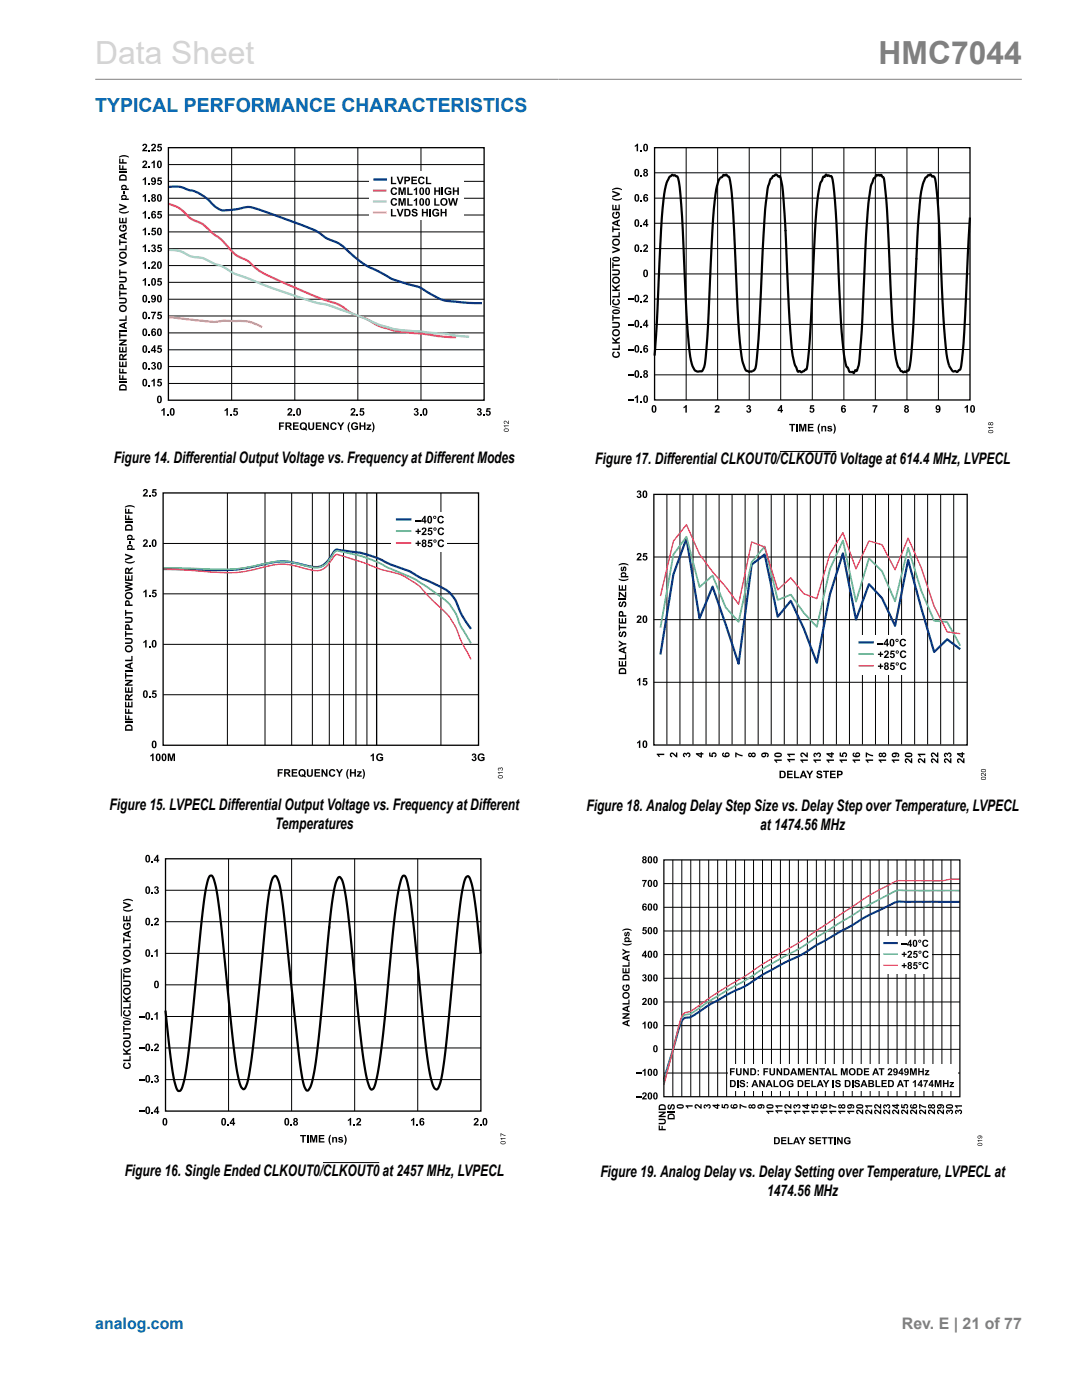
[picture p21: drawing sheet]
<svg xmlns="http://www.w3.org/2000/svg" width="216mm" height="279mm" viewBox="0 0 216 279" stroke-linecap="round" stroke-linejoin="round" font-family="sans-serif">
<defs><g id="words">
<text font-size="6.3" fill="#d3d3d3" x="19" y="12.7">Data Sheet</text>
<text font-size="6.3" fill="#808080" x="175.3" y="12.7">HMC7044</text>
<text font-size="3.9" fill="#0067b8" x="19" y="22.3">TYPICAL PERFORMANCE CHARACTERISTICS</text>
<g font-size="3.2">
<text x="22.7" y="92.4">Figure 14. Differential Output Voltage vs. Frequency at Different Modes</text>
<text x="118.8" y="92.7">Figure 17. Differential CLKOUT0/CLKOUT0 Voltage at 614.4 MHz, LVPECL</text>
<text x="21.9" y="161.6">Figure 15. LVPECL Differential Output Voltage vs. Frequency at Different</text>
<text x="117" y="161.9">Figure 18. Analog Delay Step Size vs. Delay Step over Temperature, LVPECL</text>
<text x="54.9" y="165.4">Temperatures</text>
<text x="151.7" y="165.7">at 1474.56 MHz</text>
<text x="24.9" y="234.6">Figure 16. Single Ended CLKOUT0/CLKOUT0 at 2457 MHz, LVPECL</text>
<text x="119.8" y="234.9">Figure 19. Analog Delay vs. Delay Setting over Temperature, LVPECL at</text>
<text x="153.1" y="238.7">1474.56 MHz</text>
</g>
<text font-size="3.2" fill="#0067b8" x="19" y="265.3">analog.com</text>
<text font-size="3.2" fill="#808080" x="180" y="265.3">Rev. E | 21 of 77</text>
</g></defs>
<path d="M19 15.8h184.9" fill="none" stroke="#808080" stroke-width=".2"/>
<g fill="#000">
<path d="M24.6 38.1h.3v.6h-.3zM23.8 34.2h1.5v.3h-1.5zM23.8 32.9h.2v.7h.4v-.6h.2v.6h.7v.3h-1.5zM23.8 31.6h.2v.8h.4v-.7h.2v.7h.7v.3h-1.5zM23.7 31.3l.7-.3h.5l.8 .3v.2l-1-.3-1 .3zM28.5 35.8l.4-.4h.2v1.5h-.3v-1.1l-.3 .2zM28.6 32.1a.51 .51 0 0 1 .7 .2 .51 .51 0 0 1-.3 .7l-.2 .3h.6v.2h-1l.1-.3a.71 .71 0 0 0 .5-.9l-.6 .2zM28.6 28.8a.51 .51 0 0 1 .7 .1 .51 .51 0 0 1-.3 .8l-.2 .2h.6v.3h-1l.1-.4a.71 .71 0 0 0 .5-.8l-.6 .1zM29.6 36.6h.3v.3h-.3zM29.6 33.3h.3v.2h-.3zM29.6 29.9h.3v.3h-.3zM30.2 32.4l.5-.4h.2v1.5h-.3v-1l-.4 .2z"/>
<path d="M30.3 28.8a.51 .51 0 0 1 .8 .1 .51 .51 0 0 1-.3 .8l-.2 .2h.5v.3h-1l.2-.4a.71 .71 0 0 0 .5-.8l-.7 .1zM31.5 35.4h.8v.3h-.6v.2a.51 .51 0 0 1 .6 .4 .51 .51 0 0 1-.4 .6 .51 .51 0 0 1-.6-.4h.3l.1 .1a.26 .26 0 0 0 .3-.3 .26 .26 0 0 0-.4-.1h-.2zM31.5 28.7h.8v.3h-.6v.2a.51 .51 0 0 1 .6 .4 .51 .51 0 0 1-.4 .6 .51 .51 0 0 1-.6-.4h.3l.1 .1a.26 .26 0 0 0 .3-.3 .26 .26 0 0 0-.4-.1h-.2zM23.8 55.2h.8a.61 .61 0 0 1 .7 .6 .61 .61 0 0 1-.7 .6h-.8v-.3h.8a.32 .32 0 0 0 .4-.3 .32 .32 0 0 0-.4-.3h-.8zM23.9 45.1l.3-.2v.3a.45 .45 0 0 0-.1 .6 .45 .45 0 0 0 .6 .1 .38 .38 0 0 0 .4-.4 .38 .38 0 0 0-.4-.3v.3h-.2v-.7h.6a.79 .79 0 0 1 .1 1.1 .79 .79 0 0 1-1.1 .2 .79 .79 0 0 1-.2-1zM23.8 58h.2v.4h1.3v.3h-1.3v.5h-.2zM23.8 53.8h.2v.4h1.3v.3h-1.3v.5h-.2zM23.8 51.8l1.5 .5v.3l-1.5 .6v-.4l1.1-.3-1.1-.4zM23.8 49.7h1.2v-.8h.3v1.1h-1.5zM23.8 47.8h.2v.4h1.3v.3h-1.3v.5h-.2zM23.8 43.5h.2v.8h.4v-.8h.2v.8h.4v-.9h.3v1.2h-1.5zM23.8 40.6l1.5 .6v.3l-1.5 .5v-.3l1.1-.4-1.1-.3z"/>
<path d="M23.7 42.1l1 .3 1-.3-.1 .3a1.64 1.64 0 0 1-1.9-.1zM28.5 55.9l.4-.4h.2v1.5h-.3v-1.1l-.3 .2zM28.5 52.5l.4-.4h.2v1.5h-.3v-1l-.3 .2zM28.5 49.2l.4-.4h.2v1.5h-.3v-1.1l-.3 .2zM28.5 45.8l.4-.4h.2v1.5h-.3v-1l-.3 .2zM28.5 42.5l.4-.4h.2v1.5h-.3v-1.1l-.3 .2zM28.5 39.1l.4-.4h.2v1.5h-.3v-1l-.3 .2zM29.6 56.7h.3v.3h-.3zM29.6 53.4h.3v.2h-.3zM29.6 50h.3v.3h-.3zM29.6 46.7h.3v.2h-.3zM29.6 43.3h.3v.3h-.3z"/>
<path d="M29.6 40h.3v.2h-.3zM30.3 48.9a.41 .41 0 0 1 .6 0 .41 .41 0 0 1 0 .6 .47 .47 0 0 1 0 .8 .47 .47 0 0 1-.8-.4h.3a.23 .23 0 0 0 .3 .1 .23 .23 0 0 0 .1-.3 .23 .23 0 0 0-.3-.1v-.2a.18 .18 0 0 0 .3-.2 .18 .18 0 0 0-.3-.1l-.1 .1h-.2zM30.3 45.5h.8v.2h-.5l-.1 .3a.51 .51 0 0 1 .6 .3 .51 .51 0 0 1-.3 .7 .51 .51 0 0 1-.6-.4l.2-.1 .1 .2a.26 .26 0 0 0 .4-.3 .26 .26 0 0 0-.5-.1l-.2-.1zM30.3 52.2a.51 .51 0 0 1 .8 .2 .51 .51 0 0 1-.3 .7l-.2 .3h.5v.2h-1l.2-.3a.71 .71 0 0 0 .5-.9l-.7 .2zM31.5 55.5h.8v.3h-.6v.2a.51 .51 0 0 1 .6 .4 .51 .51 0 0 1-.4 .6 .51 .51 0 0 1-.6-.4h.3l.1 .1a.26 .26 0 0 0 .3-.3 .26 .26 0 0 0-.4-.1h-.2zM31.5 48.8h.8v.3h-.6v.2a.51 .51 0 0 1 .6 .4 .51 .51 0 0 1-.4 .6 .51 .51 0 0 1-.6-.4h.3l.1 .1a.26 .26 0 0 0 .3-.3 .26 .26 0 0 0-.4-.1h-.2zM31.5 42.1h.8v.3h-.6v.2a.51 .51 0 0 1 .6 .4 .51 .51 0 0 1-.4 .6 .51 .51 0 0 1-.6-.4h.3l.1 .1a.26 .26 0 0 0 .3-.3 .26 .26 0 0 0-.4-.1h-.2zM23.8 59.4h.8a.61 .61 0 0 1 .7 .6 .61 .61 0 0 1-.7 .6h-.8v-.3h.8a.32 .32 0 0 0 .4-.3 .32 .32 0 0 0-.4-.3h-.8zM23.8 76.1h1.5v.3h-1.5zM23.8 74.8h.2v.7h.4v-.6h.2v.6h.7v.3h-1.5zM23.8 73.5h.2v.7h.4v-.6h.2v.6h.7v.3h-1.5zM23.8 72.2h.2v.8h.4v-.8h.2v.8h.4v-.9h.3v1.2h-1.5z"/>
<path d="M23.8 69.2h.2v.8h.4v-.7h.2v.7h.4v-.8h.3v1.2h-1.5zM23.8 67.8h1.5v.3l-1 .6h1v.2h-1.5v-.2l1-.7h-1zM23.8 66.3h.2v.5h1.3v.3h-1.3v.4h-.2zM23.8 65.9h1.5v.3h-1.5zM23.8 63.7h1.2v-.7h.3v1h-1.5zM29.6 76.8h.3v.3h-.3zM29.6 73.5h.3v.2h-.3zM29.6 70.1h.3v.3h-.3zM29.6 66.8h.3v.2h-.3zM29.6 63.4h.3v.3h-.3zM29.6 60.1h.3v.2h-.3zM30.3 72.3a.41 .41 0 0 1 .6 0 .41 .41 0 0 1 0 .6 .47 .47 0 0 1 0 .9 .47 .47 0 0 1-.8-.4l.3-.1a.23 .23 0 0 0 .3 .2 .23 .23 0 0 0 .1-.3 .23 .23 0 0 0-.3-.1v-.3a.18 .18 0 0 0 .3-.2 .18 .18 0 0 0-.3-.1l-.1 .2-.2-.1z"/>
<path d="M30.2 62.2h.9l-.5 1.5h-.2v-.2l.4-1h-.6zM30.2 76l.5-.4h.2v1.5h-.3v-1.1l-.4 .2zM31.5 75.6h.8v.3h-.6v.2a.51 .51 0 0 1 .6 .4 .51 .51 0 0 1-.4 .6 .51 .51 0 0 1-.6-.4h.3l.1 .1a.26 .26 0 0 0 .3-.3 .26 .26 0 0 0-.4-.1h-.2zM31.5 68.9h.8v.3h-.6v.2a.51 .51 0 0 1 .6 .4 .51 .51 0 0 1-.4 .6 .51 .51 0 0 1-.6-.4h.3l.1 .1a.26 .26 0 0 0 .3-.3 .26 .26 0 0 0-.4-.1h-.2zM31.5 62.2h.8v.3h-.6v.2a.51 .51 0 0 1 .6 .4 .51 .51 0 0 1-.4 .6 .51 .51 0 0 1-.6-.4h.3l.1 .1a.26 .26 0 0 0 .3-.3 .26 .26 0 0 0-.4-.1h-.2zM32.2 81.8l.4-.4h.3v1.5h-.3v-1l-.4 .2zM33.4 82.7h.2v.2h-.2zM44.8 81.8l.4-.4h.3v1.5h-.3v-1l-.4 .2zM46 82.7h.3v.2h-.3zM46.7 81.5h.7v.2h-.5l-.1 .3a.51 .51 0 0 1 .7 .3 .51 .51 0 0 1-.4 .7 .51 .51 0 0 1-.6-.4l.3-.1v.2a.26 .26 0 0 0 .4-.3 .26 .26 0 0 0-.4-.1l-.3-.1zM55.7 84.3h1v.3h-.7v.3h.6v.3h-.6v.6h-.3zM57.5 81.5a.51 .51 0 0 1 .8 .2 .51 .51 0 0 1-.3 .7l-.3 .3h.6v.2h-1l.2-.3a.71 .71 0 0 0 .5-.9l-.7 .2z"/>
<path d="M58.5 84.3h1.1v.3h-.8v.3h.7v.2h-.7v.5h.8v.2h-1.1zM58.6 82.7h.3v.2h-.3zM61.5 84.3h.3v.8a.32 .32 0 0 0 .3 .5 .32 .32 0 0 0 .3-.5v-.8h.3v.8a.61 .61 0 0 1-.6 .7 .61 .61 0 0 1-.6-.7zM63 84.3h1.1v.3h-.8v.3h.8v.2h-.8v.5h.9v.2h-1.2zM64.4 84.3h.3l.6 1v-1h.3v1.5h-.3l-.6-1v1h-.3zM66.1 84.5a.66 .66 0 0 1 1.1 .2l-.3 .1-.2-.2a.46 .46 0 0 0-.6 .5 .46 .46 0 0 0 .7 .3l.1-.1h.3a.72 .72 0 0 1-1 .4 .72 .72 0 0 1-.2-1.1zM67.3 84.3h.3l.4 .6 .3-.6h.4l-.6 .9v.6h-.3v-.6zM69.7 84.3h.2l-.3 1 .3 .9-.3-.1a1.64 1.64 0 0 1 .1-1.8zM70.3 84.5a.71 .71 0 0 1 1.1 .2l-.3 .1a.45 .45 0 0 0-.6-.2 .45 .45 0 0 0-.1 .7 .38 .38 0 0 0 .4 .3 .38 .38 0 0 0 .3-.3h-.3v-.3h.6v.6a.82 .82 0 0 1-1.1 0 .82 .82 0 0 1 0-1.1zM70.1 81.5a.51 .51 0 0 1 .8 .2 .51 .51 0 0 1-.3 .7l-.2 .3h.5v.2h-1l.2-.3a.71 .71 0 0 0 .5-.9l-.7 .2zM71.2 82.7h.3v.2h-.3zM71.9 81.5h.8v.2h-.6v.3a.51 .51 0 0 1 .6 .3 .51 .51 0 0 1-.4 .7 .51 .51 0 0 1-.6-.4l.3-.1 .1 .2a.26 .26 0 0 0 .3-.3 .26 .26 0 0 0-.4-.1l-.3-.1z"/>
<path d="M71.7 84.3h.3v.6h.6v-.6h.3v1.5h-.3v-.7h-.6v.7h-.3zM73.2 84.7h.9v.2l-.6 .7h.6v.2h-1v-.2l.6-.7-.5 .1zM74.2 84.3h.2l.3 .8v.6l-.3 .5h-.2l.3-.9zM82.7 81.5a.41 .41 0 0 1 .6 0 .41 .41 0 0 1 0 .6 .47 .47 0 0 1 0 .9 .47 .47 0 0 1-.8-.5h.3a.23 .23 0 0 0 .3 .2 .23 .23 0 0 0 .2-.4 .23 .23 0 0 0-.4 0l.1-.3a.18 .18 0 0 0 .2-.2 .18 .18 0 0 0-.3-.1l-.1 .2-.2-.1zM83.8 82.7h.3v.2h-.3zM95.3 81.5a.41 .41 0 0 1 .6 0 .41 .41 0 0 1 0 .6 .47 .47 0 0 1 0 .9 .47 .47 0 0 1-.7-.5h.2a.23 .23 0 0 0 .3 .2 .23 .23 0 0 0 .2-.4 .23 .23 0 0 0-.4 0l.1-.3a.18 .18 0 0 0 .2-.2 .18 .18 0 0 0-.3-.1l-.1 .2-.2-.1zM96.4 82.7h.3v.2h-.3zM97.1 81.5h.8v.2h-.6v.3a.51 .51 0 0 1 .6 .3 .51 .51 0 0 1-.4 .7 .51 .51 0 0 1-.6-.4l.3-.1 .1 .2a.26 .26 0 0 0 .3-.3 .26 .26 0 0 0-.4-.1l-.2-.1z"/>
<path d="M23.9 35a.78 .78 0 0 1 .9-.2 .78 .78 0 0 1 .5 .7v.6h-1.5v-.8zM24.1 35.2l-.1 .5h1a.53 .53 0 0 0-.2-.6 .53 .53 0 0 0-.7 .1z"/>
<path d="M24.3 39a.52 .52 0 0 1 .8-.1 .52 .52 0 0 1 0 .7h.6v.3h-1.5v-.3h.1l-.1-.3zM24.5 39.2l-.1 .1a.29 .29 0 0 0 .4 .4 .29 .29 0 0 0 .1-.5z"/>
<path d="M24.3 37a.52 .52 0 0 1 .8-.1 .52 .52 0 0 1 0 .7h.6v.3h-1.5v-.2h.1l-.1-.4zM24.5 37.2l-.1 .1a.29 .29 0 0 0 .4 .4 .29 .29 0 0 0 .1-.5z"/>
<path d="M30.3 35.5a.62 .62 0 0 1 .7 .1 .62 .62 0 0 1 .1 .8 .49 .49 0 0 1-.4 .5 .49 .49 0 0 1-.5-.4l.5 .2 .1-.4a.47 .47 0 0 1-.6-.1 .47 .47 0 0 1 .1-.7zM30.3 35.9a.25 .25 0 0 0 .5 0 .25 .25 0 0 0-.5 0z"/>
<path d="M30.3 38.8a.42 .42 0 0 1 .7 0 .42 .42 0 0 1-.1 .6 .45 .45 0 0 1 .1 .7 .45 .45 0 0 1-.7 0 .45 .45 0 0 1 .1-.7l-.2-.2zM30.4 39.8a.25 .25 0 0 0 .5 0 .25 .25 0 0 0-.5 0zM30.5 39.1a.18 .18 0 0 0 .3 0 .18 .18 0 0 0-.3 0z"/>
<path d="M31.5 38.9a.52 .52 0 0 1 .6-.1 .52 .52 0 0 1 .2 .7 .54 .54 0 0 1-.5 .8 .54 .54 0 0 1-.5-.8zM31.7 39l-.1 .1a.66 .66 0 0 0 .2 .9 .84 .84 0 0 0 0-1z"/>
<path d="M31.5 32.2a.52 .52 0 0 1 .6-.1 .52 .52 0 0 1 .2 .7 .54 .54 0 0 1-.5 .8 .54 .54 0 0 1-.5-.8zM31.7 32.3l-.1 .1a.66 .66 0 0 0 .2 .9 .84 .84 0 0 0 0-1z"/>
<path d="M23.7 50.9a.8 .8 0 0 1 1.6 0 .8 .8 0 0 1-1.6 0zM24.1 50.6a.46 .46 0 0 0 .4 .8 .46 .46 0 0 0 .4-.8l-.4-.1z"/>
<path d="M23.9 56.7a.56 .56 0 0 1 .7 .1 .56 .56 0 0 1 .1 .7h.6v.3h-1.5v-.9zM24.1 57l-.1 .5h.5a.32 .32 0 0 0 0-.4 .32 .32 0 0 0-.3-.1z"/>
<path d="M23.8 47l1.5-.6v.3l-.4 .1v.6l.4 .1v.4l-1.5-.6zM24.1 47.1l.6 .2v-.4z"/>
<path d="M28.5 59a.52 .52 0 0 1 .7-.1 .52 .52 0 0 1 .2 .7 .54 .54 0 0 1-.5 .8 .54 .54 0 0 1-.5-.8zM28.8 59.1l-.1 .1a.66 .66 0 0 0 .2 .9 .84 .84 0 0 0 0-1z"/>
<path d="M30.3 59a.62 .62 0 0 1 .7 .1 .62 .62 0 0 1 .1 .7 .49 .49 0 0 1-.4 .6 .49 .49 0 0 1-.5-.4l.5 .1 .1-.4a.47 .47 0 0 1-.6-.1 .47 .47 0 0 1 .1-.6zM30.3 59.3a.25 .25 0 0 0 .5 0 .25 .25 0 0 0-.5 0z"/>
<path d="M30.3 55.6a.52 .52 0 0 1 .7 0 .52 .52 0 0 1 .1 .7 .54 .54 0 0 1-.5 .7 .54 .54 0 0 1-.5-.7zM30.5 55.8v.1a.66 .66 0 0 0 .1 .9 .84 .84 0 0 0 0-1.1z"/>
<path d="M30.3 42.3l.6-.2 .2 .4-.5-.2-.2 .4a.49 .49 0 0 1 .7 .4 .49 .49 0 0 1-.4 .6 .49 .49 0 0 1-.5-.6zM30.5 43.1a.25 .25 0 0 0 .5 0 .25 .25 0 0 0-.5 0z"/>
<path d="M31.5 59a.52 .52 0 0 1 .6-.1 .52 .52 0 0 1 .2 .7 .54 .54 0 0 1-.5 .8 .54 .54 0 0 1-.5-.8zM31.7 59.1l-.1 .1a.66 .66 0 0 0 .2 .9 .84 .84 0 0 0 0-1z"/>
<path d="M31.5 52.3a.52 .52 0 0 1 .6-.1 .52 .52 0 0 1 .2 .7 .54 .54 0 0 1-.5 .8 .54 .54 0 0 1-.5-.8zM31.7 52.4l-.1 .1a.66 .66 0 0 0 .2 .9 .84 .84 0 0 0 0-1z"/>
<path d="M31.5 45.6a.52 .52 0 0 1 .6-.1 .52 .52 0 0 1 .2 .7 .54 .54 0 0 1-.5 .8 .54 .54 0 0 1-.5-.8zM31.7 45.7l-.1 .1a.66 .66 0 0 0 .2 .9 .84 .84 0 0 0 0-1z"/>
<path d="M23.9 76.9a.78 .78 0 0 1 .9-.2 .78 .78 0 0 1 .5 .7v.5h-1.5v-.7zM24.1 77.1l-.1 .5h1a.53 .53 0 0 0-.2-.6 .53 .53 0 0 0-.7 .1z"/>
<path d="M23.7 61.5a.8 .8 0 0 1 1.6 0 .8 .8 0 0 1-1.6 0zM24.1 61.3a.46 .46 0 0 0 .4 .7 .46 .46 0 0 0 .4-.7l-.4-.2z"/>
<path d="M23.9 70.8l.4-.1 .3 .3 .7-.5v.4l-.6 .4-.1 .2 .7 .1v.3h-1.5zM24.1 71l-.1 .6h.4v-.6z"/>
<path d="M23.8 64.8l1.5-.6v.3l-.4 .2v.6l.4 .1v.3l-1.5-.6zM24.1 65l.6 .2v-.4z"/>
<path d="M28.5 75.7a.52 .52 0 0 1 .7 0 .52 .52 0 0 1 .2 .7 .54 .54 0 0 1-.5 .7 .54 .54 0 0 1-.5-.7zM28.8 75.9l-.1 .1a.66 .66 0 0 0 .2 .9 .84 .84 0 0 0 0-1.1z"/>
<path d="M28.5 72.4a.52 .52 0 0 1 .7 0 .52 .52 0 0 1 .2 .6 .54 .54 0 0 1-.5 .8 .54 .54 0 0 1-.5-.8zM28.8 72.5l-.1 .1a.66 .66 0 0 0 .2 .9 .84 .84 0 0 0 0-1z"/>
<path d="M28.5 69a.52 .52 0 0 1 .7 0 .52 .52 0 0 1 .2 .7 .54 .54 0 0 1-.5 .7 .54 .54 0 0 1-.5-.7zM28.8 69.2l-.1 .1a.66 .66 0 0 0 .2 .9 .84 .84 0 0 0 0-1.1z"/>
<path d="M28.5 65.7a.52 .52 0 0 1 .7 0 .52 .52 0 0 1 .2 .6 .54 .54 0 0 1-.5 .8 .54 .54 0 0 1-.5-.8zM28.8 65.8l-.1 .1a.66 .66 0 0 0 .2 .9 .84 .84 0 0 0 0-1z"/>
<path d="M28.5 62.3a.52 .52 0 0 1 .7 0 .52 .52 0 0 1 .2 .7 .54 .54 0 0 1-.5 .7 .54 .54 0 0 1-.5-.7zM28.8 62.5l-.1 .1a.66 .66 0 0 0 .2 .9 .84 .84 0 0 0 0-1.1z"/>
<path d="M30.8 68.9h.2v.9h.2l-.2 .6h-.3v-.3h-.6v-.3zM30.7 69.3l-.3 .5h.3z"/>
<path d="M30.3 65.7l.6-.1 .2 .3-.5-.1-.2 .4a.49 .49 0 0 1 .7 .3 .49 .49 0 0 1-.4 .6 .49 .49 0 0 1-.5-.5zM30.5 66.6a.25 .25 0 0 0 .5 0 .25 .25 0 0 0-.5 0z"/>
<path d="M31.5 79.1a.52 .52 0 0 1 .6 0 .52 .52 0 0 1 .2 .6 .54 .54 0 0 1-.5 .8 .54 .54 0 0 1-.5-.8zM31.7 79.2l-.1 .1a.66 .66 0 0 0 .2 .9 .84 .84 0 0 0 0-1z"/>
<path d="M31.5 72.4a.52 .52 0 0 1 .6 0 .52 .52 0 0 1 .2 .6 .54 .54 0 0 1-.5 .8 .54 .54 0 0 1-.5-.8zM31.7 72.5l-.1 .1a.66 .66 0 0 0 .2 .9 .84 .84 0 0 0 0-1z"/>
<path d="M31.5 65.7a.52 .52 0 0 1 .6 0 .52 .52 0 0 1 .2 .6 .54 .54 0 0 1-.5 .8 .54 .54 0 0 1-.5-.8zM31.7 65.8l-.1 .1a.66 .66 0 0 0 .2 .9 .84 .84 0 0 0 0-1z"/>
<path d="M34 81.6a.52 .52 0 0 1 .7-.1 .52 .52 0 0 1 .2 .7 .54 .54 0 0 1-.5 .8 .54 .54 0 0 1-.5-.8zM34.3 81.7l-.1 .1a.66 .66 0 0 0 .2 .9 .84 .84 0 0 0 0-1z"/>
<path d="M56.9 84.3h.7a.43 .43 0 0 1 .6 .3 .43 .43 0 0 1-.4 .5l.5 .7h-.4l-.3-.5-.3-.1v.6h-.4zM57.3 84.6v.3h.4a.19 .19 0 0 0 .2-.2 .19 .19 0 0 0-.3-.1z"/>
<path d="M59.2 81.6a.52 .52 0 0 1 .7-.1 .52 .52 0 0 1 .2 .7 .54 .54 0 0 1-.5 .8 .54 .54 0 0 1-.5-.8zM59.5 81.7l-.1 .1a.66 .66 0 0 0 .2 .9 .84 .84 0 0 0 0-1z"/>
<path d="M60 84.5a.78 .78 0 0 1 1.1 0 .78 .78 0 0 1 0 1.1l.2 .1-.1 .3-.3-.2a.79 .79 0 0 1-1-.3 .79 .79 0 0 1 .1-1zM60.2 84.7a.51 .51 0 0 0-.1 .6 .51 .51 0 0 0 .5 .3l-.1-.1v-.2l.3 .1a.49 .49 0 0 0 .1-.6 .49 .49 0 0 0-.7-.1z"/>
<path d="M84.5 81.6a.52 .52 0 0 1 .6-.1 .52 .52 0 0 1 .2 .7 .54 .54 0 0 1-.5 .8 .54 .54 0 0 1-.5-.8zM84.7 81.7l-.1 .1a.66 .66 0 0 0 .2 .9 .84 .84 0 0 0 0-1z"/>
</g>
<g fill="none" stroke="#000" stroke-width=".2">
<path d="M33.6 39.6h63M33.6 36.2h63M33.6 32.8h63M46.2 29.5v50.4M58.8 29.5v50.4M71.4 29.5v50.4M84 29.5v50.4M33.6 59.7h63M33.6 56.3h63M33.6 53h63M33.6 49.6h63M33.6 46.3h63"/>
<path d="M33.6 42.9h63M33.6 76.5h63M33.6 73.2h63M33.6 69.8h63M33.6 66.4h63M33.6 63.1h63"/>
</g>
<path d="M33.6 37.3a6.3 6.3 0 0 1 4.1 .6 8.8 8.8 0 0 1 5.1 3.2 3.1 3.1 0 0 0 3.2 .8l1.6-.2a4.7 4.7 0 0 1 4 .1l4.6 1.6a51.8 51.8 0 0 1 7.6 3.1 8.3 8.3 0 0 0 3.6 2l.9 .5a21.3 21.3 0 0 0 7.7 5.4l.5 .3a11.7 11.7 0 0 0 4.6 1.9 14.7 14.7 0 0 1 5.6 2.5 8.5 8.5 0 0 0 4.8 1.2l4.7 .2" fill="none" stroke="#0a347d" stroke-width=".44"/>
<path d="M33.6 40.7a7.2 7.2 0 0 1 4.1 2.6l.8 .6a6.4 6.4 0 0 1 3.5 2.3l.5 .4a13.5 13.5 0 0 1 3.7 3.5l1.4 1.1a7 7 0 0 1 3.4 2.3 40.1 40.1 0 0 0 8.1 4l5.7 2.4a10.8 10.8 0 0 1 5.1 2.5l.9 .4a11 11 0 0 1 4.3 2l.9 .4a31 31 0 0 0 8.8 1.5l3.6 .5 2.6 .1" fill="none" stroke="#e9667f" stroke-width=".44"/>
<path d="M33.7 49.9a6.1 6.1 0 0 1 4 1.1l.9 .3a6.4 6.4 0 0 1 3.9 1.2l.5 .2a9.3 9.3 0 0 1 3.7 1.9l2 .7a124.4 124.4 0 0 0 15.2 5.3 24.5 24.5 0 0 1 5.4 1.6l3.1 1.2a25.6 25.6 0 0 0 11.9 2.8l2 .2a19.6 19.6 0 0 1 5.2 .6l2.1 .2" fill="none" stroke="#99cdb3" stroke-width=".44"/>
<path d="M33.7 63.3l6.9 .8a9 9 0 0 0 4-.1l1.4 .1a10.1 10.1 0 0 1 5.4 .7l.9 .5" fill="none" stroke="#fea36e" stroke-width=".44"/>
<path d="M33.6 29.5h63v50.4h-63z" fill="none" stroke="#000" stroke-width=".26"/>
<path d="M73.7 34.2h18.8v9.7h-18.8z" fill="#fff"/>
<path d="M74.4 40.2h2.7" fill="none" stroke="#99cdb3" stroke-width=".44"/>
<g fill="#000">
<path d="M78 35.3h.3v1.2h.8v.3h-1.1zM78.1 37.6a.66 .66 0 0 1 1.1 .2l-.3 .1-.2-.2a.46 .46 0 0 0-.5 .5 .46 .46 0 0 0 .7 .3l.1-.1h.3a.72 .72 0 0 1-1.1 .4 .72 .72 0 0 1-.2-1.1zM79.5 37.4h.5l.2 1 .3-1h.5v1.5h-.3v-1.2l-.3 1.2h-.3l-.3-1.2v1.2h-.3zM79.1 35.3h.4l.3 1.1 .4-1.1h.3l-.5 1.5h-.3zM81.3 37.4h.3v1.2h.7v.3h-1zM82.1 35.3h1.1v.2h-.8v.3h.7v.3h-.7v.4h.8v.3h-1.1zM82.6 37.8l.4-.4h.2v1.5h-.3v-1.1l-.3 .2zM83.6 35.4a.66 .66 0 0 1 1.1 .3h-.3l-.2-.2a.46 .46 0 0 0-.5 .5 .46 .46 0 0 0 .7 .3v-.1l.3 .1a.72 .72 0 0 1-1 .4 .72 .72 0 0 1-.2-1.1zM85 35.3h.3v1.2h.8v.3h-1.1zM86.6 37.4h.3v.6h.6v-.6h.3v1.5h-.3v-.7h-.6v.7h-.3zM88.1 37.4h.3v1.5h-.3zM88.9 37.6a.71 .71 0 0 1 1.2 .2l-.3 .1a.45 .45 0 0 0-.7-.2 .45 .45 0 0 0-.1 .7 .38 .38 0 0 0 .4 .3 .38 .38 0 0 0 .4-.3h-.4v-.3h.7v.6a.82 .82 0 0 1-1.2 0 .82 .82 0 0 1 0-1.1z"/>
<path d="M90.4 37.4h.3v.6h.6v-.6h.3v1.5h-.3v-.7h-.6v.7h-.3zM78 41.7h.3v1.2h.8v.3h-1.1zM78.1 39.7a.66 .66 0 0 1 1.1 .3h-.3l-.2-.2a.46 .46 0 0 0-.5 .5 .46 .46 0 0 0 .7 .3l.1-.1 .3 .1a.72 .72 0 0 1-1.1 .4 .72 .72 0 0 1-.2-1.1zM79.5 39.5h.5l.2 1.1 .3-1.1h.5v1.5h-.3v-1.1l-.3 1.1h-.3l-.3-1.1v1.1h-.3zM79.1 41.7h.4l.3 1.1 .4-1.1h.3l-.5 1.5h-.3zM81.3 39.6h.3v1.2h.7v.2h-1zM82.3 41.8a.61 .61 0 0 1 1 .3h-.3a.24 .24 0 0 0-.3-.2 .24 .24 0 0 0-.2 .3 .72 .72 0 0 1 .8 .7 .65 .65 0 0 1-.6 .3 .65 .65 0 0 1-.6-.5h.3a.28 .28 0 0 0 .3 .3 .28 .28 0 0 0 .3-.4 .57 .57 0 0 1-.7-.2 .57 .57 0 0 1 0-.6zM82.6 39.9l.4-.4h.2v1.5h-.3v-1l-.3 .2zM84.2 41.7h.3v.6h.6v-.6h.3v1.5h-.3v-.7h-.6v.7h-.3zM85.7 41.7h.3v1.5h-.3zM86.7 39.6h.3v1.2h.7v.2h-1zM86.4 41.9a.71 .71 0 0 1 1.2 .2l-.3 .1a.45 .45 0 0 0-.6-.2 .45 .45 0 0 0-.1 .7 .38 .38 0 0 0 .4 .3 .38 .38 0 0 0 .3-.4h-.3v-.2h.6v.6a.82 .82 0 0 1-1.1 0 .82 .82 0 0 1-.1-1.1z"/>
<path d="M87.9 41.7h.3v.6h.6v-.6h.3v1.5h-.3v-.7h-.6v.7h-.3zM89.4 39.5h.3l.2 1.1 .3-1.1h.4l.2 1.1 .3-1.1h.3l-.4 1.5h-.3l-.3-1.1-.3 1.1h-.3zM100.6 84a.66 .66 0 0 1 .8 .5v-.5h.1v.6l-.2-.1a.45 .45 0 0 0-.7-.3l.2 .4-.3-.2zM100.5 84.9h1v.1h-.8l.2 .3h-.1zM25.8 107.9h.3v.6h-.3zM24.9 116.1l1.6 .3v.4l-1.2 .3 1.2 .3v.3l-1.6 .4v-.4l1.1-.2-1.1-.3v-.3l1.1-.3-1.1-.2zM24.9 114.8h.3v.8h.3v-.7h.3v.7h.4v-.8h.3v1.1h-1.6zM24.9 110.5l1.6 .5v.3l-1.6 .6v-.3l1.2-.4-1.2-.4zM24.9 104.1h1.6v.3h-1.6zM24.9 102.8h.3v.7h.4v-.6h.2v.6h.7v.3h-1.6zM24.9 101.5h.3v.7h.4v-.6h.2v.6h.7v.3h-1.6zM24.9 111.9l1 .3 1-.2-.2 .2a1.64 1.64 0 0 1-1.8-.1z"/>
<path d="M24.9 101.1l.7-.3h.4l.9 .3v.2l-1-.2-1 .2zM24.9 127.3h.8a.61 .61 0 0 1 .8 .6 .61 .61 0 0 1-.7 .6h-.9v-.3h.9a.32 .32 0 0 0 .4-.3 .32 .32 0 0 0-.4-.3h-.9zM24.9 123.1h.8a.61 .61 0 0 1 .8 .6 .61 .61 0 0 1-.7 .6h-.9v-.3h.9a.32 .32 0 0 0 .4-.3 .32 .32 0 0 0-.4-.3h-.9zM24.9 137.2h.3v.8h.3v-.8h.3v.8h.4v-.9h.3v1.2h-1.6zM24.9 135.7h1.6v.3l-1 .6h1v.3h-1.6v-.3l1.1-.6h-1.1zM24.9 134.3h.3v.4h1.3v.3h-1.3v.5h-.3zM24.9 133.8h1.6v.3h-1.6zM25 131.7h1.2v-.8h.3v1.1h-1.5zM24.9 125.9h.3v.5h1.3v.3h-1.3v.4h-.3zM24.9 121.7h.3v.5h1.3v.3h-1.3v.4h-.3zM24.9 144h1.6v.3h-1.6zM24.9 142.7h.3v.7h.4v-.6h.2v.6h.7v.3h-1.6z"/>
<path d="M24.9 141.4h.3v.8h.4v-.7h.2v.7h.7v.3h-1.6zM24.9 140.1h.3v.8h.3v-.8h.3v.8h.4v-.9h.3v1.2h-1.6zM30 150.8l.4-.4h.2v1.5h-.2v-1.1l-.4 .2zM33.5 150.4h.4l.3 1 .3-1h.4v1.5h-.3v-1.2l-.3 1.2h-.3l-.2-1.2v1.2h-.3zM55.4 153.5h1v.3h-.7v.3h.6v.3h-.6v.6h-.3zM58.2 153.5h1.1v.3h-.8v.3h.8v.2h-.8v.5h.8v.2h-1.1zM61.2 153.5h.3v.8a.32 .32 0 0 0 .3 .5 .32 .32 0 0 0 .3-.5v-.8h.3v.8a.61 .61 0 0 1-.6 .7 .61 .61 0 0 1-.6-.7zM62.7 153.5h1.2v.3h-.8v.3h.7v.2h-.7v.5h.8v.2h-1.2zM64.2 153.5h.2l.7 1v-1h.2v1.5h-.3l-.6-1v1h-.2zM65.8 153.7a.66 .66 0 0 1 1.1 .2l-.3 .1-.2-.2a.46 .46 0 0 0-.5 .5 .46 .46 0 0 0 .7 .3v-.1h.3a.72 .72 0 0 1-1 .4 .72 .72 0 0 1-.2-1.1zM67 153.5h.4l.3 .6 .4-.6h.3l-.5 .9v.6h-.3v-.6zM69.4 153.5h.2l-.2 1 .2 .9-.3-.1a1.64 1.64 0 0 1 .1-1.8z"/>
<path d="M69.8 153.5h.3v.6h.6v-.6h.3v1.5h-.3v-.7h-.6v.7h-.3zM71.3 153.9h.9v.2l-.6 .7h.6v.2h-1v-.2l.6-.7-.5 .1zM72.3 153.5h.2l.3 .8v.6l-.3 .5h-.2l.2-.9zM73.9 150.8l.5-.4h.2v1.5h-.3v-1.1l-.4 .2zM75.3 150.5a.71 .71 0 0 1 1.1 .3l-.3 .1a.45 .45 0 0 0-.6-.2 .45 .45 0 0 0-.1 .6 .38 .38 0 0 0 .4 .4 .38 .38 0 0 0 .3-.4h-.3v-.2h.7v.6a.82 .82 0 0 1-1.2 0 .82 .82 0 0 1 0-1.2zM94.3 150.5a.41 .41 0 0 1 .6 0 .41 .41 0 0 1-.1 .6 .47 .47 0 0 1 0 .8 .47 .47 0 0 1-.7-.4l.3-.1a.23 .23 0 0 0 .3 .2 .23 .23 0 0 0 .1-.3 .23 .23 0 0 0-.3-.1v-.2a.18 .18 0 0 0 .3-.2 .18 .18 0 0 0-.3-.1l-.1 .1h-.3zM95.5 150.5a.71 .71 0 0 1 1.2 .3l-.3 .1a.45 .45 0 0 0-.7-.2 .45 .45 0 0 0-.1 .6 .38 .38 0 0 0 .4 .4 .38 .38 0 0 0 .4-.4h-.4v-.2h.7v.6a.82 .82 0 0 1-1.2 0 .82 .82 0 0 1 0-1.2z"/>
<path d="M80.7 35.3h.5a.5 .5 0 0 1 .6 .4 .5 .5 0 0 1-.6 .5h-.2v.6h-.3zM81 35.5v.4a.32 .32 0 0 0 .3 .1 .32 .32 0 0 0 .2-.4z"/>
<path d="M83.8 37.5a.52 .52 0 0 1 .7 0 .52 .52 0 0 1 .1 .7 .54 .54 0 0 1-.5 .7 .54 .54 0 0 1-.4-.7zM84.1 37.7l-.1 .1a.66 .66 0 0 0 .1 .9 .84 .84 0 0 0 0-1.1z"/>
<path d="M83.8 39.7a.52 .52 0 0 1 .7 0 .52 .52 0 0 1 .1 .6 .54 .54 0 0 1-.5 .8 .54 .54 0 0 1-.4-.8zM84.1 39.8l-.1 .1a.66 .66 0 0 0 .1 .9 .84 .84 0 0 0 0-1z"/>
<path d="M85 37.5a.52 .52 0 0 1 .6 0 .52 .52 0 0 1 .2 .7 .54 .54 0 0 1-.5 .7 .54 .54 0 0 1-.5-.7zM85.2 37.7v.1a.66 .66 0 0 0 .1 .9 .84 .84 0 0 0 0-1.1z"/>
<path d="M85 39.7a.52 .52 0 0 1 .6 0 .52 .52 0 0 1 .2 .6 .54 .54 0 0 1-.5 .8 .54 .54 0 0 1-.5-.8zM85.2 39.8v.1a.66 .66 0 0 0 .1 .9 .84 .84 0 0 0 0-1z"/>
<path d="M80.7 41.7h.5a.75 .75 0 0 1 .7 .7 .75 .75 0 0 1-.7 .8h-.5zM81 41.9v1a.51 .51 0 0 0 .6-.5 .51 .51 0 0 0-.6-.5z"/>
<path d="M87.8 40.3a.8 .8 0 0 1 1.6 0 .8 .8 0 0 1-1.6 0zM88.3 39.9a.47 .47 0 0 0-.1 .7 .47 .47 0 0 0 .8-.1v-.2a.42 .42 0 0 0-.2-.5 .42 .42 0 0 0-.5 .1z"/>
<path d="M100.6 85.6l.2-.1a.39 .39 0 0 1 .6 .1 .39 .39 0 0 1-.1 .5 .45 .45 0 0 1-.5 .1 .45 .45 0 0 1-.3-.5zM100.7 85.7l-.1 .1a.41 .41 0 0 0 .4 .2 .41 .41 0 0 0 .4-.2z"/>
<path d="M25.1 104.8a.78 .78 0 0 1 .8-.1 .78 .78 0 0 1 .6 .6v.6h-1.6l.1-.7zM25.3 105.1l-.1 .5h1a.53 .53 0 0 0-.2-.6 .53 .53 0 0 0-.7 .1z"/>
<path d="M25.5 108.8a.52 .52 0 0 1 .7-.1 .52 .52 0 0 1 .1 .8h.6v.3h-1.5v-.3h.1l-.2-.3zM25.6 109.1a.29 .29 0 0 0 .3 .4 .29 .29 0 0 0 .2-.5z"/>
<path d="M25.5 106.8a.52 .52 0 0 1 .7-.1 .52 .52 0 0 1 .1 .8h.6v.3h-1.5v-.3h.1l-.2-.3zM25.6 107.1v.1a.29 .29 0 0 0 .3 .3 .29 .29 0 0 0 .2-.5z"/>
<path d="M24.9 118.8a.8 .8 0 0 1 1.6 0 .8 .8 0 0 1-1.6 0zM25.3 118.6a.46 .46 0 0 0 .4 .7 .46 .46 0 0 0 .4-.7l-.4-.1z"/>
<path d="M25 113.4l.5-.1 .3 .4 .7-.5v.3l-.6 .4-.1 .3h.7v.3h-1.6zM25.3 113.6l-.1 .6h.4l-.1-.5z"/>
<path d="M24.9 129.4a.8 .8 0 0 1 1.6 0 .8 .8 0 0 1-1.6 0zM25.3 129.2a.46 .46 0 0 0 .4 .7 .46 .46 0 0 0 .4-.7l-.4-.1z"/>
<path d="M25 138.7l.5-.1 .3 .3 .7-.5v.4l-.6 .4-.1 .2 .7 .1v.3h-1.6zM25.3 138.9l-.1 .6h.4l-.1-.6z"/>
<path d="M24.9 132.7l1.6-.6v.4l-.4 .1v.6l.4 .1v.3l-1.6-.5zM25.3 132.9l.6 .2v-.4z"/>
<path d="M25.1 124.7a.56 .56 0 0 1 .7 0 .56 .56 0 0 1 .1 .7h.6v.3h-1.6l.1-.8zM25.3 124.9l-.1 .5h.4a.32 .32 0 0 0 .1-.3 .32 .32 0 0 0-.4-.2z"/>
<path d="M25.1 119.9a.56 .56 0 0 1 .7 .1 .56 .56 0 0 1 .1 .6h.6v.3h-1.6l.1-.8zM25.3 120.1l-.1 .5h.4a.32 .32 0 0 0 .1-.3 .32 .32 0 0 0-.4-.2z"/>
<path d="M25.1 144.8a.78 .78 0 0 1 .8-.2 .78 .78 0 0 1 .6 .7v.5h-1.6l.1-.7zM25.3 145l-.1 .5h1a.53 .53 0 0 0-.2-.6 .53 .53 0 0 0-.7 .1z"/>
<path d="M31.2 150.5a.52 .52 0 0 1 .7 0 .52 .52 0 0 1 .2 .6 .54 .54 0 0 1-.5 .8 .54 .54 0 0 1-.5-.8zM31.5 150.6l-.1 .2a.66 .66 0 0 0 .2 .9 .84 .84 0 0 0 0-1.1z"/>
<path d="M32.4 150.5a.52 .52 0 0 1 .7 0 .52 .52 0 0 1 .1 .6 .54 .54 0 0 1-.5 .8 .54 .54 0 0 1-.5-.8zM32.6 150.6v.2a.66 .66 0 0 0 .1 .9 .84 .84 0 0 0 0-1.1z"/>
<path d="M56.7 153.5h.6a.43 .43 0 0 1 .6 .3 .43 .43 0 0 1-.4 .5l.5 .7h-.3l-.4-.5-.2-.1-.1 .6h-.3zM57 153.8v.3h.4a.19 .19 0 0 0 .2-.2 .19 .19 0 0 0-.2-.1z"/>
<path d="M59.7 153.7a.78 .78 0 0 1 1.1 0 .78 .78 0 0 1 0 1.1l.3 .1-.2 .3-.3-.2a.78 .78 0 0 1-1-.3 .78 .78 0 0 1 .1-1zM60 153.9a.51 .51 0 0 0-.2 .6 .51 .51 0 0 0 .6 .3l-.2-.1 .1-.2 .3 .1a.49 .49 0 0 0 0-.6 .49 .49 0 0 0-.6-.1z"/>
</g>
<path d="M74.4 38h2.7" fill="none" stroke="#e9667f" stroke-width=".44"/>
<path d="M74.4 42.4h2.7" fill="none" stroke="#fea36e" stroke-width=".44"/>
<path d="M74.5 35.8h2.7M32.6 113.6l6.1 .1a40.3 40.3 0 0 0 14-1.1 12.8 12.8 0 0 1 8 .2 5.5 5.5 0 0 0 3.7 .1 12.9 12.9 0 0 0 2.5-3.1l.3-.1a27.5 27.5 0 0 1 9.3 2.2l2 1a22.1 22.1 0 0 1 6 2.7l.9 .3a12.3 12.3 0 0 1 4.8 3 8.6 8.6 0 0 1 1.6 3.1l2.2 3.5" fill="none" stroke="#0a347d" stroke-width=".44"/>
<g fill="none" stroke="#000" stroke-width=".2">
<path d="M45.4 98.4v50.3M52.9 98.4v50.3M58.2 98.4v50.3M62.3 98.4v50.3M65.7 98.4v50.3M68.5 98.4v50.3M71 98.4v50.3M73.2 98.4v50.3M88 98.4v50.3M32.5 118.5h63M32.5 108.5h63M32.5 138.6h63"/>
<path d="M32.5 128.6h63"/>
</g>
<path d="M75.2 98.4v50.3" fill="none" stroke="#000" stroke-width=".26"/>
<path d="M32.6 113.3l6.1 .2a40.3 40.3 0 0 0 14-1 12.7 12.7 0 0 1 8 .3 5.6 5.6 0 0 0 3.7 .2 12.1 12.1 0 0 0 2.5-2.9l.3-.2a29.5 29.5 0 0 1 10.8 3.6 36.4 36.4 0 0 1 10.9 6.3l1.2 1.4a8.7 8.7 0 0 1 1.7 3.5l2.2 3.7" fill="none" stroke="#66b48c" stroke-width=".35"/>
<path d="M32.6 113.6l6.1 .3a36.8 36.8 0 0 0 11.2 0 25.5 25.5 0 0 1 7.2-1.3l4.5 1a3.3 3.3 0 0 0 4.3-1.5l.4-.5a1.04 1.04 0 0 1 1.3-.9l6.1 2a29.7 29.7 0 0 0 6 1.9l1 .4a12.8 12.8 0 0 1 5.1 4.3l1 1a14.9 14.9 0 0 1 5.2 7.6l2 3.7" fill="none" stroke="#e23354" stroke-width=".26"/>
<path d="M78.1 102.2h11.2v7.9h-11.2z" fill="#fff"/>
<path d="M79 103.6h3.1" fill="none" stroke="#0a347d" stroke-width=".44"/>
<g fill="#000">
<path d="M122.2 38l1.5 .6v.3l-1.5 .5v-.3l1.1-.4-1.1-.3zM122.1 39.5l1 .3 1-.3-.1 .3a1.64 1.64 0 0 1-1.9-.1zM122.1 37.8l.7-.3h.5l.8 .3v.2l-1-.3-1 .3zM126.7 29.1l.4-.4h.2v1.5h-.3v-1.1l-.3 .2zM127.8 34.9h.3v.3h-.3zM127.8 29.9h.3v.3h-.3zM122.2 53.8h.8a.61 .61 0 0 1 .7 .5 .61 .61 0 0 1-.7 .6h-.8v-.3h.8a.32 .32 0 0 0 .4-.2 .32 .32 0 0 0-.4-.3h-.8zM122.3 59.8l.3-.2 .1 .3-.3 .2a.46 .46 0 0 0 .6 .6 .46 .46 0 0 0 .3-.7l-.2-.1 .1-.3a.71 .71 0 0 1 .4 1.1 .71 .71 0 0 1-1.1 .2l-.3-.5zM122.3 42.5l.3-.2v.3a.45 .45 0 0 0-.1 .6 .45 .45 0 0 0 .6 .1 .38 .38 0 0 0 .3-.4 .38 .38 0 0 0-.3-.3v.3h-.2v-.7h.6a.79 .79 0 0 1 .1 1.1 .79 .79 0 0 1-1.1 .2 .79 .79 0 0 1-.2-1zM122.2 59.1h1.2v-.8h.3v1.1h-1.5zM122.2 56.8l.6 .5 .9-.6v.4l-.7 .4 .2 .3h.5v.3h-1.5v-.3h.6l-.6-.6zM122.2 52.3h.2v.5h1.3v.3h-1.3v.4h-.2z"/>
<path d="M122.2 49.2l1.5 .5v.3l-1.5 .6v-.4l1.1-.4-1.1-.3zM122.2 47.1h1.2v-.8h.3v1.1h-1.5zM122.2 45.2h.2v.4h1.3v.3h-1.3v.5h-.2zM122.2 40.9h.2v.8h.4v-.8h.2v.8h.4v-.9h.3v1.2h-1.5zM125.3 59.7h1.2v.2h-1.2zM127.8 50h.3v.3h-.3zM127.8 45h.3v.3h-.3zM127.8 39.9h.3v.3h-.3zM128.5 48.9a.51 .51 0 0 1 .8 .1 .51 .51 0 0 1-.3 .8l-.3 .2h.6v.3h-1l.2-.4a.71 .71 0 0 0 .5-.8l-.7 .1zM122.2 64.2h.8a.61 .61 0 0 1 .7 .6 .61 .61 0 0 1-.7 .6h-.8v-.3h.8a.32 .32 0 0 0 .4-.2 .32 .32 0 0 0-.4-.4h-.8zM122.3 70.3l.3-.2 .1 .3-.3 .2a.46 .46 0 0 0 .6 .6 .46 .46 0 0 0 .3-.7l-.2-.1 .1-.3a.71 .71 0 0 1 .4 1.1 .71 .71 0 0 1-1.1 .1l-.3-.4zM122.2 69.6h1.2v-.8h.3v1.1h-1.5z"/>
<path d="M122.2 67.3l.6 .5 .9-.6v.4l-.7 .4 .2 .3h.5v.3h-1.5v-.3h.6l-.6-.6zM122.2 62.8h.2v.5h1.3v.3h-1.3v.4h-.2zM122.1 61l1.6 .4v.2l-1.6-.3zM125.3 79.7h1.2v.3h-1.2zM125.3 74.7h1.2v.2h-1.2zM125.3 69.7h1.2v.2h-1.2zM125.3 64.7h1.2v.2h-1.2zM127.8 75.1h.3v.3h-.3zM127.8 70.1h.3v.3h-.3zM127.8 65h.3v.3h-.3zM127.8 60h.3v.3h-.3zM128.5 58.9a.51 .51 0 0 1 .8 .2 .51 .51 0 0 1-.3 .7l-.3 .2h.6v.3h-1l.2-.4a.71 .71 0 0 0 .5-.8l-.7 .2z"/>
<path d="M28.7 97.7a.51 .51 0 0 1 .7 .2 .51 .51 0 0 1-.2 .7l-.3 .2h.6v.3h-1l.2-.4a.71 .71 0 0 0 .5-.8l-.7 .1zM29.7 98.8h.3v.3h-.3zM30.5 97.6h.7v.3h-.5l-.1 .2a.51 .51 0 0 1 .7 .4 .51 .51 0 0 1-.4 .6 .51 .51 0 0 1-.6-.4h.3v.1a.25 .25 0 0 0 .4-.3 .25 .25 0 0 0-.5-.1h-.2zM127.2 98a.4 .4 0 0 1 .6 0 .4 .4 0 0 1-.1 .6 .47 .47 0 0 1 0 .8 .47 .47 0 0 1-.7-.4l.3-.1a.23 .23 0 0 0 .3 .2 .23 .23 0 0 0 .1-.3 .23 .23 0 0 0-.3-.1v-.2a.18 .18 0 0 0 .3-.2 .18 .18 0 0 0-.3-.1l-.1 .1h-.2zM126.7 79.3l.4-.4h.2v1.5h-.3v-1.1l-.3 .2zM127.8 80.1h.3v.3h-.3zM136.4 81.2l.4-.4h.2v1.5h-.2v-1l-.4 .2zM142.8 80.9a.51 .51 0 0 1 .7 .2 .51 .51 0 0 1-.3 .7l-.2 .3h.6v.2h-1l.1-.3a.71 .71 0 0 0 .5-.9l-.6 .2zM149.1 80.9a.41 .41 0 0 1 .6 0 .41 .41 0 0 1-.1 .6 .47 .47 0 0 1 0 .9 .47 .47 0 0 1-.7-.4l.3-.1a.23 .23 0 0 0 .3 .2 .23 .23 0 0 0 .1-.3 .23 .23 0 0 0-.3-.1v-.3a.18 .18 0 0 0 .2-.2 .18 .18 0 0 0-.3-.1v.2l-.3-.1zM157.5 84.6h1.2v.3h-.5v1.2h-.3v-1.2h-.4zM158.9 84.6h.3v1.5h-.3zM159.4 84.6h.5l.3 1 .2-1h.5v1.5h-.3v-1.2l-.3 1.2h-.3l-.3-1.2v1.2h-.3z"/>
<path d="M161.2 84.6h1.1v.3h-.8v.3h.8v.2h-.8v.4h.8v.3h-1.1zM161.7 80.9h.8v.2h-.6v.3a.51 .51 0 0 1 .6 .4 .51 .51 0 0 1-.4 .6 .51 .51 0 0 1-.6-.4l.3-.1 .1 .2a.25 .25 0 0 0 .3-.3 .25 .25 0 0 0-.4-.1l-.3-.1zM163.5 84.6h.2l-.3 1 .3 .9-.3-.1a1.64 1.64 0 0 1 .1-1.8zM163.9 85h.2v.2a.39 .39 0 0 1 .5-.2 .39 .39 0 0 1 .3 .4v.7h-.3v-.8l-.2-.1-.2 .2v.7h-.3zM165.2 85.1l.6-.1 .2 .3-.4-.1-.2 .1a.52 .52 0 0 1 .6 .7l-.6 .1-.3-.3 .2-.1 .3 .2 .2-.2a.49 .49 0 0 1-.6-.6zM166.2 84.6h.2l.4 .8-.1 .6-.3 .5h-.2l.3-.9zM174.1 80.9h1l-.5 1.4h-.3v-.2l.5-1h-.7zM192.5 81.2l.4-.4h.2v1.5h-.2v-1l-.4 .2zM197.2 85.2h1v.1h-.8l.1 .3h-.1zM28.6 118.1l.4-.4h.3v1.5h-.3v-1.1l-.4 .2zM28.7 107.7a.51 .51 0 0 1 .7 .2 .51 .51 0 0 1-.2 .7l-.3 .3h.6v.2h-1l.2-.4a.71 .71 0 0 0 .5-.8l-.7 .2zM29.7 118.9h.3v.3h-.3z"/>
<path d="M29.7 108.8h.3v.3h-.3zM30.5 117.7h.7v.3h-.5l-.1 .2a.51 .51 0 0 1 .7 .4 .51 .51 0 0 1-.4 .6 .51 .51 0 0 1-.6-.4h.3v.1a.25 .25 0 0 0 .4-.3 .25 .25 0 0 0-.5-.1h-.2zM82.8 103.8h1.2v.2h-1.2zM82.9 105.9h.4v-.4h.3v.4h.4v.3h-.4v.4h-.3v-.4h-.4zM82.9 108.3h.4v-.4h.3v.4h.4v.3h-.4v.4h-.3v-.4h-.4zM84.3 105.4a.51 .51 0 0 1 .8 .1 .51 .51 0 0 1-.3 .8l-.3 .2h.6v.3h-1l.2-.4a.71 .71 0 0 0 .5-.8l-.7 .1zM85.5 105.3h.7v.3h-.5v.2a.51 .51 0 0 1 .6 .4 .51 .51 0 0 1-.4 .6 .51 .51 0 0 1-.6-.4h.3l.1 .1a.26 .26 0 0 0 .3-.3 .26 .26 0 0 0-.4-.1h-.3zM85.5 107.7h.7v.3h-.5v.2a.51 .51 0 0 1 .6 .4 .51 .51 0 0 1-.4 .6 .51 .51 0 0 1-.6-.4h.3l.1 .1a.26 .26 0 0 0 .3-.3 .26 .26 0 0 0-.4-.1h-.3zM87.5 103.1a.65 .65 0 0 1 1.1 .3h-.3l-.2-.2a.46 .46 0 0 0-.6 .5 .46 .46 0 0 0 .7 .3l.1-.1 .3 .1a.71 .71 0 0 1-1.1 .4 .71 .71 0 0 1-.1-1.1zM87.5 105.5a.66 .66 0 0 1 1.1 .2l-.3 .1-.2-.3a.46 .46 0 0 0-.5 .6 .46 .46 0 0 0 .7 .3v-.2l.3 .1a.72 .72 0 0 1-1 .4 .72 .72 0 0 1-.2-1.1zM87.5 107.9a.66 .66 0 0 1 1.1 .2l-.3 .1-.2-.3a.46 .46 0 0 0-.5 .6 .46 .46 0 0 0 .7 .3v-.2l.3 .1a.72 .72 0 0 1-1 .4 .72 .72 0 0 1-.2-1.1zM124 113.1h.1v.5l.1 .1a.51 .51 0 0 1 .7-.5l.1 .5-.4 .4v-.3l.2-.3-.2-.1a.49 .49 0 0 1-.7 .5v-.3z"/>
<path d="M123.5 119.5h1.5v.3h-1.5zM123.5 118.1h.2l1 .8v-.8h.3v1.2h-.3l-1-.8v.7h-.2zM123.5 116.8h.2v.8h.3v-.8h.3v.8h.4v-.8h.3v1.1h-1.5zM123.4 115.4l1 .3 1-.3-.2 .3a1.63 1.63 0 0 1-1.8-.1zM123.4 112.7l.7-.3h.4l.9 .3v.2l-1-.3-1 .3zM127.2 110.5a.51 .51 0 0 1 .8 .1 .51 .51 0 0 1-.3 .7l-.3 .3h.6v.2h-1l.2-.3a.71 .71 0 0 0 .5-.9l-.7 .2zM128.4 110.4h.7v.2h-.5v.3a.5 .5 0 0 1 .6 .4 .5 .5 0 0 1-.4 .6 .5 .5 0 0 1-.6-.4l.3-.1 .1 .2a.25 .25 0 0 0 .3-.3 .25 .25 0 0 0-.4-.1h-.3zM28.6 128.1l.4-.4h.3v1.5h-.3v-1.1l-.4 .3zM29.7 139h.3v.3h-.3zM29.7 128.9h.3v.3h-.3zM30.5 137.8h.7v.3h-.5l-.1 .2a.51 .51 0 0 1 .7 .4 .51 .51 0 0 1-.4 .6 .51 .51 0 0 1-.6-.4l.3-.1v.2a.26 .26 0 0 0 .4-.3 .26 .26 0 0 0-.5-.1h-.2zM123.6 126.2l.3-.2v.3a.24 .24 0 0 0-.2 .3 .24 .24 0 0 0 .2 .2 .72 .72 0 0 1 .7-.8 .64 .64 0 0 1 .4 .7 .64 .64 0 0 1-.5 .5l-.1-.3a.28 .28 0 0 0 .4-.3 .28 .28 0 0 0-.4-.2 .56 .56 0 0 1-.2 .6 .56 .56 0 0 1-.6 0l-.2-.4z"/>
<path d="M123.6 120.2l.3-.2v.3a.24 .24 0 0 0-.2 .3 .24 .24 0 0 0 .2 .2 .72 .72 0 0 1 .7-.8 .64 .64 0 0 1 .4 .7 .64 .64 0 0 1-.5 .5l-.1-.3a.28 .28 0 0 0 .4-.3 .28 .28 0 0 0-.4-.2 .56 .56 0 0 1-.2 .6 .56 .56 0 0 1-.6 0l-.2-.4zM123.5 131.9h.2v.8h.3v-.7h.3v.7h.4v-.8h.3v1.1h-1.5zM123.5 131.3h1.2v-.7h.3v1h-1.5zM123.5 127.8l.8 .6h.7v.3h-.7l-.8 .5v-.3l.6-.4-.6-.3zM123.5 124.6h.2v.5h1.3v.3h-1.3v.4h-.2zM123.5 123.3h.2v.9h.3v-.8h.3v.8h.4v-.9h.3v1.2h-1.5zM127.1 135.7l.4-.4h.3v1.5h-.3v-1.1l-.4 .2zM127.2 122.9a.51 .51 0 0 1 .8 .2 .51 .51 0 0 1-.3 .7l-.3 .3h.6v.2h-1l.2-.4a.71 .71 0 0 0 .5-.8l-.7 .2zM128.4 135.3h.7v.3h-.5v.2a.5 .5 0 0 1 .6 .4 .5 .5 0 0 1-.4 .6 .5 .5 0 0 1-.6-.4h.3l.1 .1a.25 .25 0 0 0 .3-.3 .25 .25 0 0 0-.4-.1h-.3zM99.4 153.3l.3-.1 .1 .1a.31 .31 0 0 1 .5 0 .31 .31 0 0 1-.2 .5v-.1a.2 .2 0 0 0 .2-.3 .2 .2 0 0 0-.3-.1 .2 .2 0 0 0-.1 .3l-.1-.1a.17 .17 0 0 0-.2-.2 .17 .17 0 0 0-.2 .2 .17 .17 0 0 0 .2 .2v.1l-.2-.2zM99.3 154.1h1v.1h-.7l.1 .3h-.1zM127.1 148.1l.4-.3h.3v1.5h-.3v-1.1l-.4 .2z"/>
<path d="M131 150.4h1.5v.3h-1l.2 .4h-.3l-.4-.5zM133.8 150.3a.9 .9 0 0 1 1.1 .4v-.5h.3v1l-.4-.2a.71 .71 0 0 0-.9-.5l.2 .6-.4-.3zM136.4 150.3l.2-.1 .4 .2a.47 .47 0 0 1 .8 0 .47 .47 0 0 1-.4 .8l-.1-.3a.23 .23 0 0 0 .2-.3 .23 .23 0 0 0-.3-.1 .23 .23 0 0 0-.1 .3h-.3a.19 .19 0 0 0-.1-.3 .19 .19 0 0 0-.2 .2 .19 .19 0 0 0 .2 .2l-.1 .2a.46 .46 0 0 1-.3-.3 .46 .46 0 0 1 .1-.5zM141.5 150.2h.3v.5l.2 .1a.5 .5 0 0 1 .4-.6 .5 .5 0 0 1 .6 .3 .5 .5 0 0 1-.4 .6v-.2l.1-.1a.25 .25 0 0 0-.3-.4 .25 .25 0 0 0-.1 .5v.2l-.8-.1zM146.7 150.2l1.5 .5v.2l-.7-.1-.5-.3v.6h-.3zM154.5 151.6h1.5v.3h-1.1l.2 .3h-.2l-.4-.4zM157 153.8h1.2v.3h-.8v.3h.7v.2h-.7v.5h.8v.2h-1.2zM158.4 153.8h.3v1.3h.8v.2h-1.1zM157.1 151.5h1.5v.2h-1.1l.2 .4h-.2l-.4-.4zM157.1 150.4h1.5v.3h-1.1l.2 .4h-.2l-.4-.5zM159.8 150.3a.9 .9 0 0 1 1.1 .4v-.5h.3v1l-.4-.2a.71 .71 0 0 0-.8-.5l.1 .6-.4-.3zM159.7 151.6h1.5v.3h-1.1l.2 .3h-.2l-.4-.4z"/>
<path d="M160.9 153.8h.3l.4 .6 .3-.6h.4l-.6 .9v.6h-.3v-.6zM163.1 153.9a.61 .61 0 0 1 1 .3l-.3 .1a.24 .24 0 0 0-.3-.3 .24 .24 0 0 0-.2 .3 .72 .72 0 0 1 .8 .7 .64 .64 0 0 1-.7 .3 .64 .64 0 0 1-.5-.5h.3a.28 .28 0 0 0 .3 .3 .28 .28 0 0 0 .2-.4 .56 .56 0 0 1-.6-.2 .56 .56 0 0 1 0-.6zM162.4 150.3l.3-.1 .3 .2a.47 .47 0 0 1 .8 0 .47 .47 0 0 1-.4 .8v-.3a.23 .23 0 0 0 .1-.3 .23 .23 0 0 0-.3-.1 .23 .23 0 0 0-.1 .3h-.2a.19 .19 0 0 0-.1-.3 .19 .19 0 0 0-.3 .2 .19 .19 0 0 0 .2 .2v.2a.46 .46 0 0 1-.4-.3 .46 .46 0 0 1 .1-.5zM162.3 151.6h1.5v.3h-1.1l.2 .3h-.2l-.4-.4zM164.2 153.8h1.2v.3h-.4v1.2h-.3v-1.2h-.5zM165.6 153.8h1.1v.3h-.8v.3h.8v.2h-.8v.5h.9v.2h-1.2zM164.9 151.6h1.5v.3h-1.1l.2 .3h-.2l-.4-.4zM167.5 150.2h.3v.5l.3 .1a.5 .5 0 0 1 .3-.6 .5 .5 0 0 1 .6 .3 .5 .5 0 0 1-.4 .6v-.2l.1-.1a.25 .25 0 0 0-.2-.4 .27 .27 0 0 0-.2 .5v.2l-.8-.1zM167.5 151.6h1.5v.3h-1.1l.2 .3h-.2l-.4-.4zM170.1 151.6h1.5v.3h-1.1l.3 .3h-.3l-.4-.4zM172.7 150.2l1.5 .5v.2l-.6-.1-.6-.3v.6h-.3zM172.7 151.6h1.5v.3h-1.1l.3 .3h-.3l-.4-.4z"/>
<path d="M175.3 151.6h1.5v.3h-1.1l.3 .3h-.3l-.4-.4zM177.9 151.6h1.5v.3h-1.1l.3 .3h-.3l-.4-.4zM180.7 151.5a.9 .9 0 0 1 1.1 .4v-.6h.2v1l-.4-.1a.71 .71 0 0 0-.8-.5l.2 .6-.4-.3zM183.3 151.5a.9 .9 0 0 1 1.1 .4v-.6h.2v1l-.4-.1a.71 .71 0 0 0-.8-.5l.2 .6-.4-.3zM183.1 150.4h1.5v.3h-1l.2 .4h-.3l-.4-.5zM185.9 151.5a.9 .9 0 0 1 1.1 .4v-.6h.2v1l-.3-.1a.71 .71 0 0 0-.9-.5l.2 .6-.4-.3zM185.9 150.3a.9 .9 0 0 1 1.1 .4v-.5h.2v1l-.3-.2a.71 .71 0 0 0-.9-.5l.2 .6-.4-.3zM188.5 150.3l.2-.1 .3 .2a.47 .47 0 0 1 .9 0 .47 .47 0 0 1-.5 .8v-.3a.23 .23 0 0 0 .2-.3 .23 .23 0 0 0-.4-.1 .23 .23 0 0 0 0 .3h-.3a.19 .19 0 0 0-.1-.3 .19 .19 0 0 0-.2 .2 .19 .19 0 0 0 .2 .2l-.1 .2a.46 .46 0 0 1-.3-.3 .46 .46 0 0 1 .1-.5zM188.5 151.5a.9 .9 0 0 1 1.1 .4v-.6h.2v1l-.3-.1a.71 .71 0 0 0-.9-.5l.2 .6-.4-.3zM191.1 151.5a.9 .9 0 0 1 1.1 .4v-.6h.2v1l-.3-.1a.71 .71 0 0 0-.9-.5l.2 .6-.4-.3zM24.5 179.7l.7-.3h.5l.8 .3v.2l-1-.3-1 .3zM30.2 178.1h.3v.3h-.3z"/>
<path d="M30.2 171.8h.3v.3h-.3zM30.9 177a.41 .41 0 0 1 .6 0 .41 .41 0 0 1-.1 .6 .47 .47 0 0 1 0 .8 .47 .47 0 0 1-.7-.4l.3-.1a.23 .23 0 0 0 .3 .2 .23 .23 0 0 0 .1-.3 .23 .23 0 0 0-.3-.1v-.2a.18 .18 0 0 0 .3-.2 .18 .18 0 0 0-.3-.1l-.1 .1h-.3zM24.6 195.7h.8a.61 .61 0 0 1 .7 .6 .61 .61 0 0 1-.7 .6h-.8v-.3h.8a.32 .32 0 0 0 .4-.3 .32 .32 0 0 0-.4-.3h-.8zM24.7 184.4l.3-.2v.3a.45 .45 0 0 0-.1 .6 .45 .45 0 0 0 .6 .1 .38 .38 0 0 0 .4-.4 .38 .38 0 0 0-.4-.3v.3h-.2v-.6h.6a.79 .79 0 0 1 .1 1 .79 .79 0 0 1-1.1 .2 .79 .79 0 0 1-.2-1zM24.6 194.3h.2v.4h1.3v.3h-1.3v.5h-.2zM24.6 191.1l1.5 .5v.3l-1.5 .6v-.4l1.1-.3-1.1-.4zM24.6 189h1.2v-.8h.3v1.1h-1.5zM24.6 187.1h.2v.4h1.3v.3h-1.3v.5h-.2zM24.6 182.8h.2v.8h.4v-.8h.2v.8h.4v-.9h.3v1.2h-1.5zM24.6 180l1.5 .5v.3l-1.5 .6v-.4l1.1-.3-1.1-.4zM24.5 181.4l1 .3 1-.3-.1 .3a1.64 1.64 0 0 1-1.9-.1zM30.2 190.6h.3v.3h-.3z"/>
<path d="M30.2 184.4h.3v.3h-.3zM30.8 189.8l.4-.4h.3v1.5h-.3v-1.1l-.4 .3zM30.9 183.3a.51 .51 0 0 1 .8 .1 .51 .51 0 0 1-.3 .7l-.3 .3h.6v.3h-1l.2-.4a.71 .71 0 0 0 .5-.9l-.7 .2zM24.6 206.2h.8a.61 .61 0 0 1 .7 .5 .61 .61 0 0 1-.7 .7h-.8v-.3h.8a.32 .32 0 0 0 .4-.3 .32 .32 0 0 0-.4-.3h-.8zM24.7 212.2l.3-.2 .1 .3-.3 .3a.46 .46 0 0 0 .6 .5 .46 .46 0 0 0 .3-.7l-.2-.1 .1-.3a.71 .71 0 0 1 .4 1.1 .71 .71 0 0 1-1.1 .2l-.3-.5zM24.7 201.7l.3-.1 .1 .3-.3 .2a.46 .46 0 0 0 .6 .5 .46 .46 0 0 0 .3-.7l-.2-.1 .1-.2a.71 .71 0 0 1 .4 1 .71 .71 0 0 1-1.1 .2l-.3-.4zM24.6 211.5h1.2v-.8h.3v1.1h-1.5zM24.6 209.2l.6 .5 .9-.6v.4l-.7 .4 .2 .3h.5v.3h-1.5v-.3h.6l-.6-.6zM24.6 204.8h.2v.4h1.3v.3h-1.3v.4h-.2zM24.6 201h1.2v-.8h.3v1.1h-1.5zM24.6 198.7l.6 .5 .9-.5v.3l-.7 .5 .2 .2h.5v.3h-1.5v-.3h.6l-.6-.6zM24.5 203l1.6 .3v.2l-1.6-.3z"/>
<path d="M27.7 215.4h1.2v.2h-1.2zM27.7 209.1h1.2v.2h-1.2zM27.7 202.8h1.2v.3h-1.2zM30.2 215.8h.3v.2h-.3zM30.2 209.5h.3v.3h-.3zM30.2 203.2h.3v.3h-.3zM30.9 214.6a.41 .41 0 0 1 .6 0 .41 .41 0 0 1-.1 .6 .47 .47 0 0 1 0 .9 .47 .47 0 0 1-.7-.5h.3a.23 .23 0 0 0 .3 .2 .23 .23 0 0 0 .1-.4 .23 .23 0 0 0-.3 0v-.3a.18 .18 0 0 0 .3-.2 .18 .18 0 0 0-.3-.1l-.1 .2-.3-.1zM30.8 202.4l.4-.4h.3v1.5h-.3v-1.1l-.4 .2zM30.9 208.4a.51 .51 0 0 1 .8 .1 .51 .51 0 0 1-.3 .8l-.3 .2h.6v.3h-1l.2-.4a.71 .71 0 0 0 .5-.9l-.7 .2zM27.7 221.7h1.2v.2h-1.2zM30.2 222h.3v.3h-.3zM45.4 224.3h.3v.3h-.3z"/>
<path d="M58 224.3h.3v.3h-.3zM59.9 226.5h1.2v.3h-.5v1.2h-.3v-1.2h-.4zM61.3 226.5h.3v1.5h-.3zM61.9 226.5h.4l.3 1 .2-1h.5v1.5h-.3v-1.2l-.3 1.2h-.3l-.3-1.2v1.2h-.2zM63.6 226.5h1.1v.3h-.8v.3h.8v.3h-.8v.4h.8v.2h-1.1zM65.9 226.5h.2l-.3 1 .3 1-.3-.2a1.64 1.64 0 0 1 .1-1.8zM66.3 226.9h.2v.2a.39 .39 0 0 1 .5-.2 .39 .39 0 0 1 .3 .4v.7h-.3v-.8l-.2-.1-.2 .2v.7h-.3zM67.6 227l.6-.1 .2 .3-.4-.1-.2 .1a.52 .52 0 0 1 .6 .7l-.6 .1-.3-.3h.3l.2 .1 .2-.1a.49 .49 0 0 1-.6-.7zM68.7 226.5h.1l.4 .8-.1 .6-.2 .6h-.2l.2-1zM69.4 223.5l.4-.4h.3v1.5h-.3v-1.1l-.4 .2zM70.6 224.3h.2v.3h-.2zM71.2 223.2a.51 .51 0 0 1 .8 .2 .51 .51 0 0 1-.3 .7l-.2 .2h.6v.3h-1.1l.2-.4a.71 .71 0 0 0 .5-.8l-.6 .2z"/>
<path d="M82 223.5l.4-.4h.3v1.5h-.3v-1.1l-.4 .2zM83.2 224.3h.2v.3h-.2zM94.7 223.2a.51 .51 0 0 1 .7 .2 .51 .51 0 0 1-.2 .7l-.3 .2h.6v.3h-1l.2-.4a.71 .71 0 0 0 .5-.8l-.7 .2zM95.8 224.3h.2v.3h-.2zM99.9 226.2l1 .3v.2l-.9-.4v.5h-.1zM99.9 227.1h1v.2h-.8l.1 .2h-.1z"/>
<path d="M126.7 38.9a.52 .52 0 0 1 .7-.1 .52 .52 0 0 1 .2 .7 .54 .54 0 0 1-.5 .8 .54 .54 0 0 1-.5-.8zM127 39l-.1 .1a.66 .66 0 0 0 .2 .9 .84 .84 0 0 0 0-1z"/>
<path d="M126.7 33.9a.52 .52 0 0 1 .7-.1 .52 .52 0 0 1 .2 .7 .54 .54 0 0 1-.5 .7 .54 .54 0 0 1-.5-.7zM127 34l-.1 .1a.66 .66 0 0 0 .2 .9 .84 .84 0 0 0 0-1.1z"/>
<path d="M128.5 33.8a.42 .42 0 0 1 .6 0 .42 .42 0 0 1 0 .6 .45 .45 0 0 1 .1 .7 .45 .45 0 0 1-.7 0 .45 .45 0 0 1 .1-.7l-.2-.2zM128.6 34.8a.25 .25 0 0 0 .5 0 .25 .25 0 0 0-.5 0zM128.6 34.1a.2 .2 0 0 0 .4 0 .2 .2 0 0 0-.4 0z"/>
<path d="M128.5 28.8a.52 .52 0 0 1 .7 0 .52 .52 0 0 1 .1 .6 .54 .54 0 0 1-.5 .8 .54 .54 0 0 1-.5-.8zM128.7 29v.1a.66 .66 0 0 0 .1 .9 .84 .84 0 0 0 0-1.1z"/>
<path d="M128.5 38.9l.5-.2 .3 .4-.5-.1-.2 .4a.49 .49 0 0 1 .7 .3 .49 .49 0 0 1-.5 .6 .49 .49 0 0 1-.5-.6zM128.7 39.8a.25 .25 0 0 0 .4 0 .25 .25 0 0 0-.4 0z"/>
<path d="M122.3 51.4a.91 .91 0 0 1 1.4 .3 .85 .85 0 0 1-.8 .5 .85 .85 0 0 1-.7-.5zM122.4 51.6v.1a.84 .84 0 0 0 1.1 0 .84 .84 0 0 0-1.1-.1z"/>
<path d="M122.1 55.9a.8 .8 0 0 1 1.6 0 .8 .8 0 0 1-1.6 0zM122.5 55.6a.46 .46 0 0 0 .4 .7 .46 .46 0 0 0 .4-.7l-.4-.1z"/>
<path d="M122.1 48.3a.8 .8 0 0 1 1.6 0 .8 .8 0 0 1-1.6 0zM122.5 48a.46 .46 0 0 0 .4 .7 .46 .46 0 0 0 .4-.7l-.4-.1z"/>
<path d="M122.2 44.4l1.5-.6v.3l-.4 .1v.6l.4 .1v.4l-1.5-.6zM122.5 44.5l.6 .2v-.4z"/>
<path d="M126.7 59a.52 .52 0 0 1 .7-.1 .52 .52 0 0 1 .2 .7 .54 .54 0 0 1-.5 .7 .54 .54 0 0 1-.5-.7zM127 59.1l-.1 .1a.66 .66 0 0 0 .2 .9 .84 .84 0 0 0 0-1.1z"/>
<path d="M126.7 48.9a.52 .52 0 0 1 .7 0 .52 .52 0 0 1 .2 .6 .54 .54 0 0 1-.5 .8 .54 .54 0 0 1-.5-.8zM127 49l-.1 .2a.66 .66 0 0 0 .2 .9 .84 .84 0 0 0 0-1.1z"/>
<path d="M126.7 43.9a.52 .52 0 0 1 .7 0 .52 .52 0 0 1 .2 .6 .54 .54 0 0 1-.5 .8 .54 .54 0 0 1-.5-.8zM127 44l-.1 .1a.66 .66 0 0 0 .2 .9 .84 .84 0 0 0 0-1z"/>
<path d="M128.5 53.9a.52 .52 0 0 1 .7 0 .52 .52 0 0 1 .1 .7 .54 .54 0 0 1-.5 .7 .54 .54 0 0 1-.5-.7zM128.7 54.1v.1a.66 .66 0 0 0 .1 .9 .84 .84 0 0 0 0-1.1z"/>
<path d="M128.9 43.7h.3v1h.2l-.2 .6h-.3v-.3h-.6v-.3zM128.9 44.2l-.3 .5h.3z"/>
<path d="M122.3 61.9a.91 .91 0 0 1 1.4 .3 .85 .85 0 0 1-.8 .5 .85 .85 0 0 1-.7-.5zM122.4 62.1v.1a.84 .84 0 0 0 1.1 0 .84 .84 0 0 0-1.1-.1z"/>
<path d="M122.1 66.4a.8 .8 0 0 1 1.6 0 .8 .8 0 0 1-1.6 0zM122.5 66.1a.46 .46 0 0 0 .4 .7 .46 .46 0 0 0 .4-.7l-.4-.1z"/>
<path d="M126.7 74a.52 .52 0 0 1 .7 0 .52 .52 0 0 1 .2 .6 .54 .54 0 0 1-.5 .8 .54 .54 0 0 1-.5-.8zM127 74.1l-.1 .2a.66 .66 0 0 0 .2 .9 .84 .84 0 0 0 0-1.1z"/>
<path d="M126.7 69a.52 .52 0 0 1 .7 0 .52 .52 0 0 1 .2 .6 .54 .54 0 0 1-.5 .8 .54 .54 0 0 1-.5-.8zM127 69.1l-.1 .1a.66 .66 0 0 0 .2 .9 .84 .84 0 0 0 0-1z"/>
<path d="M126.7 64a.52 .52 0 0 1 .7-.1 .52 .52 0 0 1 .2 .7 .54 .54 0 0 1-.5 .8 .54 .54 0 0 1-.5-.8zM127 64.1l-.1 .1a.66 .66 0 0 0 .2 .9 .84 .84 0 0 0 0-1z"/>
<path d="M128.5 74a.42 .42 0 0 1 .6-.1 .42 .42 0 0 1 0 .7 .45 .45 0 0 1 .1 .6 .45 .45 0 0 1-.7 0 .45 .45 0 0 1 .1-.6l-.2-.2zM128.6 74.9a.25 .25 0 0 0 .5 0 .25 .25 0 0 0-.5 0zM128.6 74.3a.2 .2 0 0 0 .4 0 .2 .2 0 0 0-.4 0z"/>
<path d="M128.5 79a.52 .52 0 0 1 .7 0 .52 .52 0 0 1 .1 .7 .54 .54 0 0 1-.5 .7 .54 .54 0 0 1-.5-.7zM128.7 79.2v.1a.66 .66 0 0 0 .1 .9 .84 .84 0 0 0 0-1.1z"/>
<path d="M128.9 63.8h.3v1h.2l-.2 .5h-.3v-.3h-.6v-.2zM128.9 64.3l-.3 .5h.3z"/>
<path d="M128.5 69l.5-.1 .3 .3-.5-.1-.2 .4a.49 .49 0 0 1 .7 .3 .49 .49 0 0 1-.5 .6 .49 .49 0 0 1-.5-.5zM128.7 69.9a.25 .25 0 0 0 .4 0 .25 .25 0 0 0-.4 0z"/>
<path d="M128.3 98a.52 .52 0 0 1 .7 0 .52 .52 0 0 1 .2 .6 .54 .54 0 0 1-.5 .8 .54 .54 0 0 1-.5-.8zM128.6 98.1l-.1 .2a.65 .65 0 0 0 .2 .9 .83 .83 0 0 0 0-1.1z"/>
<path d="M130.2 81a.52 .52 0 0 1 .6 0 .52 .52 0 0 1 .2 .6 .54 .54 0 0 1-.5 .8 .54 .54 0 0 1-.5-.8zM130.4 81.1l-.1 .1a.66 .66 0 0 0 .2 .9 .84 .84 0 0 0 0-1z"/>
<path d="M155.8 80.8h.2v1h.2l-.2 .5h-.2v-.3h-.6v-.2zM155.8 81.3l-.4 .5h.4z"/>
<path d="M168 81l.5-.1 .3 .3-.6-.1-.1 .4a.49 .49 0 0 1 .7 .3 .49 .49 0 0 1-.5 .6 .49 .49 0 0 1-.5-.5zM168.1 81.9a.25 .25 0 0 0 .5 0 .25 .25 0 0 0-.5 0z"/>
<path d="M180.5 81a.42 .42 0 0 1 .7-.1 .42 .42 0 0 1-.1 .6 .45 .45 0 0 1 .1 .7 .45 .45 0 0 1-.7 0 .45 .45 0 0 1 .1-.7l-.2-.2zM180.7 81.9a.23 .23 0 0 0 .4 0 .23 .23 0 0 0-.4 0zM180.7 81.2a.2 .2 0 0 0 .4 0 .2 .2 0 0 0-.4 0z"/>
<path d="M186.8 81a.62 .62 0 0 1 .8 .1 .62 .62 0 0 1 .1 .7 .49 .49 0 0 1-.5 .6 .49 .49 0 0 1-.5-.4l.5 .1 .2-.4a.47 .47 0 0 1-.7-.1 .47 .47 0 0 1 .1-.6zM186.9 81.3a.25 .25 0 0 0 .5 0 .25 .25 0 0 0-.5 0z"/>
<path d="M193.7 81a.52 .52 0 0 1 .7 0 .52 .52 0 0 1 .2 .6 .54 .54 0 0 1-.5 .8 .54 .54 0 0 1-.5-.8zM194 81.1l-.1 .1a.66 .66 0 0 0 .2 .9 .84 .84 0 0 0 0-1z"/>
<path d="M197.2 84.4l.3-.1 .1 .1a.3 .3 0 0 1 .5-.1 .3 .3 0 0 1 0 .5 .3 .3 0 0 1-.5-.1 .27 .27 0 0 1-.4 .1 .27 .27 0 0 1 0-.4zM197.3 84.6a.16 .16 0 0 0 .3 0 .16 .16 0 0 0-.3 0zM197.7 84.6a.2 .2 0 0 0 .4 0 .2 .2 0 0 0-.4 0z"/>
<path d="M197.2 85.9l.2-.1a.39 .39 0 0 1 .6 .1 .39 .39 0 0 1-.1 .5 .45 .45 0 0 1-.5 .1 .45 .45 0 0 1-.2-.5zM197.4 86l-.1 .1a.41 .41 0 0 0 .4 .2 .41 .41 0 0 0 .4-.2z"/>
<path d="M30.4 107.8a.52 .52 0 0 1 .7-.1 .52 .52 0 0 1 .1 .7 .54 .54 0 0 1-.4 .8 .54 .54 0 0 1-.5-.8zM30.7 107.9l-.1 .1a.65 .65 0 0 0 .2 .9 .84 .84 0 0 0 0-1z"/>
<path d="M84.3 107.8a.42 .42 0 0 1 .6-.1 .42 .42 0 0 1 0 .7 .45 .45 0 0 1 .1 .7 .45 .45 0 0 1-.7 0 .45 .45 0 0 1 .1-.7l-.2-.2zM84.4 108.7a.25 .25 0 0 0 .5 0 .25 .25 0 0 0-.5 0zM84.4 108.1a.2 .2 0 0 0 .4 0 .2 .2 0 0 0-.4 0z"/>
<path d="M84.7 102.9h.2v1h.2l-.2 .5h-.3v-.3h-.6v-.2zM84.6 103.4l-.3 .5h.3z"/>
<path d="M85.4 103.1a.52 .52 0 0 1 .7 0 .52 .52 0 0 1 .1 .6 .54 .54 0 0 1-.5 .8 .54 .54 0 0 1-.4-.8zM85.6 103.2v.1a.66 .66 0 0 0 .1 .9 .84 .84 0 0 0 0-1z"/>
<path d="M86.4 103.2a.35 .35 0 0 1 .7 0 .35 .35 0 0 1-.7 0zM86.6 103.2a.16 .16 0 0 0 .3 0 .16 .16 0 0 0-.3 0z"/>
<path d="M86.5 105.6a.33 .33 0 0 1 .6 0 .33 .33 0 0 1-.6 0zM86.6 105.6a.2 .2 0 0 0 .4 0 .2 .2 0 0 0-.4 0z"/>
<path d="M86.5 108a.33 .33 0 0 1 .6 0 .33 .33 0 0 1-.6 0zM86.6 108a.2 .2 0 0 0 .4 0 .2 .2 0 0 0-.4 0z"/>
<path d="M124 114.3a.52 .52 0 0 1 .7-.1 .52 .52 0 0 1 .1 .8h.6v.2h-1.5v-.2h.1l-.1-.4zM124.2 114.5l-.1 .1a.29 .29 0 0 0 .4 .4 .29 .29 0 0 0 .1-.5z"/>
<path d="M28.7 137.9a.52 .52 0 0 1 .6 0 .52 .52 0 0 1 .2 .6 .54 .54 0 0 1-.5 .8 .54 .54 0 0 1-.5-.8zM28.9 138l-.1 .1a.65 .65 0 0 0 .2 1 .84 .84 0 0 0 0-1.1z"/>
<path d="M30.4 127.9a.52 .52 0 0 1 .7-.1 .52 .52 0 0 1 .1 .7 .54 .54 0 0 1-.4 .7 .54 .54 0 0 1-.5-.7zM30.7 128l-.1 .1a.65 .65 0 0 0 .2 .9 .84 .84 0 0 0 0-1z"/>
<path d="M123.6 133.5a.77 .77 0 0 1 .9-.2 .77 .77 0 0 1 .5 .7v.5h-1.5v-.7zM123.8 133.7l-.1 .5h1a.53 .53 0 0 0-.2-.6 .53 .53 0 0 0-.7 .1z"/>
<path d="M123.5 129.6l1.5-.6v.3l-.4 .2v.6l.4 .1v.3l-1.5-.6zM123.8 129.8l.6 .2v-.4z"/>
<path d="M123.6 122a.55 .55 0 0 1 .7 .1 .55 .55 0 0 1 .1 .7h.6v.3h-1.5v-.9zM123.8 122.3l-.1 .5h.4a.32 .32 0 0 0 .1-.4 .32 .32 0 0 0-.3-.2z"/>
<path d="M128.3 123a.52 .52 0 0 1 .7-.1 .52 .52 0 0 1 .2 .7 .54 .54 0 0 1-.5 .7 .54 .54 0 0 1-.5-.7zM128.6 123.1l-.1 .1a.65 .65 0 0 0 .2 .9 .83 .83 0 0 0 0-1z"/>
<path d="M30.4 148a.52 .52 0 0 1 .7-.1 .52 .52 0 0 1 .1 .7 .54 .54 0 0 1-.4 .7 .54 .54 0 0 1-.5-.7zM30.7 148.1l-.1 .1a.65 .65 0 0 0 .2 .9 .84 .84 0 0 0 0-1.1z"/>
<path d="M99.4 154.8l.2-.1a.39 .39 0 0 1 .6 .1 .39 .39 0 0 1-.1 .5 .45 .45 0 0 1-.5 .1 .45 .45 0 0 1-.2-.5zM99.5 154.9v.1a.41 .41 0 0 0 .4 .2 .41 .41 0 0 0 .3-.2z"/>
<path d="M128.3 147.9a.52 .52 0 0 1 .7 0 .52 .52 0 0 1 .2 .6 .54 .54 0 0 1-.5 .8 .54 .54 0 0 1-.5-.8zM128.6 148l-.1 .2a.65 .65 0 0 0 .2 .8 .83 .83 0 0 0 0-1z"/>
<path d="M138.9 150.3h.9v-.2h.3v.2h.3v.3h-.3v.6h-.3l-.9-.7zM139.3 150.6l.5 .3v-.3z"/>
<path d="M144.2 150.3l.2-.1-.1 .5 .4 .1a.49 .49 0 0 1 .4-.6 .49 .49 0 0 1 .6 .4 .49 .49 0 0 1-.6 .5 .64 .64 0 0 1-.8 0 .64 .64 0 0 1-.1-.8zM144.9 150.6a.24 .24 0 0 0 .4 0 .24 .24 0 0 0-.4 0z"/>
<path d="M149.4 150.3l.4-.1 .2 .2a.45 .45 0 0 1 .6-.1 .45 .45 0 0 1 0 .7 .45 .45 0 0 1-.6-.1 .42 .42 0 0 1-.7 .1 .42 .42 0 0 1 .1-.7zM149.5 150.7a.2 .2 0 0 0 .4 0 .2 .2 0 0 0-.4 0zM150.1 150.6a.25 .25 0 0 0 .5 0 .25 .25 0 0 0-.5 0z"/>
<path d="M152.1 150.3a.77 .77 0 0 1 .8-.2 .77 .77 0 0 1 .5 .8l-.4 .2 .2-.5-.4-.1a.47 .47 0 0 1-.2 .6 .47 .47 0 0 1-.7-.1 .47 .47 0 0 1 .2-.7zM152.1 150.7a.25 .25 0 0 0 .5 0 .25 .25 0 0 0-.5 0z"/>
<path d="M154.6 150.3a.9 .9 0 0 1 1.4 .4 .84 .84 0 0 1-.8 .4 .84 .84 0 0 1-.7-.4zM154.8 150.6l-.1 .1a.84 .84 0 0 0 1.1 0 .84 .84 0 0 0-1-.1z"/>
<path d="M155.5 153.8h.6a.75 .75 0 0 1 .7 .7 .75 .75 0 0 1-.7 .8h-.6zM155.8 154.1v1a.51 .51 0 0 0 .7-.5 .51 .51 0 0 0-.7-.5z"/>
<path d="M160.1 153.8h.4l.6 1.5h-.4l-.1-.3h-.6l-.1 .3h-.3zM160.3 154.2l-.2 .5h.4z"/>
<path d="M164.9 150.3h1v-.2h.2v.2h.3v.3h-.3v.6h-.2l-1-.7zM165.3 150.6l.6 .3v-.3z"/>
<path d="M167 153.8h.5a.49 .49 0 0 1 .7 .5 .49 .49 0 0 1-.7 .4h-.2v.6h-.3zM167.3 154.1v.4a.32 .32 0 0 0 .4 0 .32 .32 0 0 0 .1-.3z"/>
<path d="M170.2 150.3l.3-.1-.1 .5 .4 .1a.49 .49 0 0 1 .3-.6 .49 .49 0 0 1 .6 .4 .49 .49 0 0 1-.6 .5 .64 .64 0 0 1-.7 0 .64 .64 0 0 1-.2-.8zM170.9 150.6a.25 .25 0 0 0 .5 0 .25 .25 0 0 0-.5 0z"/>
<path d="M175.4 150.3l.4-.1 .2 .2a.45 .45 0 0 1 .7-.1 .45 .45 0 0 1 0 .7 .45 .45 0 0 1-.7-.1 .42 .42 0 0 1-.6 .1 .42 .42 0 0 1 0-.7zM175.5 150.7a.2 .2 0 0 0 .4 0 .2 .2 0 0 0-.4 0zM176.2 150.6a.23 .23 0 0 0 .4 0 .23 .23 0 0 0-.4 0z"/>
<path d="M178.1 150.3a.77 .77 0 0 1 .9-.2 .77 .77 0 0 1 .4 .8l-.3 .2 .1-.5-.4-.1a.47 .47 0 0 1-.2 .6 .47 .47 0 0 1-.6-.1 .47 .47 0 0 1 .1-.7zM178.2 150.7a.25 .25 0 0 0 .5 0 .25 .25 0 0 0-.5 0z"/>
<path d="M180.7 150.3a.9 .9 0 0 1 1.4 .4 .84 .84 0 0 1-.8 .4 .84 .84 0 0 1-.8-.4zM180.8 150.6v.1a.84 .84 0 0 0 1 0 .84 .84 0 0 0-1-.1z"/>
<path d="M190.9 150.3h1v-.2h.2v.2h.3v.3h-.3v.6h-.2l-1-.7zM191.4 150.6l.5 .3v-.3z"/>
<path d="M29.1 177a.52 .52 0 0 1 .7 0 .52 .52 0 0 1 .2 .6 .54 .54 0 0 1-.5 .8 .54 .54 0 0 1-.5-.8zM29.4 177.1l-.1 .2a.66 .66 0 0 0 .2 .9 .84 .84 0 0 0 0-1.1z"/>
<path d="M29.1 170.8a.52 .52 0 0 1 .7-.1 .52 .52 0 0 1 .2 .7 .54 .54 0 0 1-.5 .7 .54 .54 0 0 1-.5-.7zM29.4 170.9l-.1 .1a.66 .66 0 0 0 .2 .9 .84 .84 0 0 0 0-1.1z"/>
<path d="M31.3 170.6h.3v.9h.2l-.2 .6h-.3v-.3h-.6v-.2zM31.3 171l-.3 .5h.3z"/>
<path d="M24.7 193.3a.91 .91 0 0 1 1.4 .3 .85 .85 0 0 1-.8 .5 .85 .85 0 0 1-.7-.5zM24.8 193.5v.1a.84 .84 0 0 0 1.1 0 .84 .84 0 0 0-1.1-.1z"/>
<path d="M24.5 197.8a.8 .8 0 0 1 1.6 0 .8 .8 0 0 1-1.6 0zM24.9 197.5a.46 .46 0 0 0 .4 .7 .46 .46 0 0 0 .4-.7l-.4-.1z"/>
<path d="M24.5 190.2a.8 .8 0 0 1 1.6 0 .8 .8 0 0 1-1.6 0zM24.9 189.9a.46 .46 0 0 0 .4 .8 .46 .46 0 0 0 .4-.7l-.4-.2z"/>
<path d="M24.6 186.3l1.5-.6v.3l-.4 .1v.6l.4 .2v.3l-1.5-.6zM24.9 186.4l.6 .2v-.4z"/>
<path d="M29.1 189.6a.52 .52 0 0 1 .7-.1 .52 .52 0 0 1 .2 .7 .54 .54 0 0 1-.5 .8 .54 .54 0 0 1-.5-.8zM29.4 189.7l-.1 .1a.66 .66 0 0 0 .2 .9 .84 .84 0 0 0 0-1z"/>
<path d="M29.1 183.3a.52 .52 0 0 1 .7 0 .52 .52 0 0 1 .2 .6 .54 .54 0 0 1-.5 .8 .54 .54 0 0 1-.5-.8zM29.4 183.4l-.1 .1a.66 .66 0 0 0 .2 .9 .84 .84 0 0 0 0-1z"/>
<path d="M30.9 195.9a.52 .52 0 0 1 .7-.1 .52 .52 0 0 1 .1 .7 .54 .54 0 0 1-.5 .7 .54 .54 0 0 1-.5-.7zM31.1 196v.1a.66 .66 0 0 0 .1 .9 .84 .84 0 0 0 0-1.1z"/>
<path d="M24.7 203.8a.91 .91 0 0 1 1.4 .3 .85 .85 0 0 1-.8 .5 .85 .85 0 0 1-.7-.5zM24.8 204v.1a.84 .84 0 0 0 1.1 0 .84 .84 0 0 0-1.1-.1z"/>
<path d="M24.5 208.3a.8 .8 0 0 1 1.6 0 .8 .8 0 0 1-1.6 0zM24.9 208a.46 .46 0 0 0 .4 .7 .46 .46 0 0 0 .4-.7l-.4-.1z"/>
<path d="M29.1 214.7a.52 .52 0 0 1 .7-.1 .52 .52 0 0 1 .2 .7 .54 .54 0 0 1-.5 .8 .54 .54 0 0 1-.5-.8zM29.4 214.8l-.1 .1a.66 .66 0 0 0 .2 .9 .84 .84 0 0 0 0-1z"/>
<path d="M29.1 208.4a.52 .52 0 0 1 .7 0 .52 .52 0 0 1 .2 .6 .54 .54 0 0 1-.5 .8 .54 .54 0 0 1-.5-.8zM29.4 208.5l-.1 .1a.66 .66 0 0 0 .2 1 .84 .84 0 0 0 0-1.1z"/>
<path d="M29.1 202.1a.52 .52 0 0 1 .7 0 .52 .52 0 0 1 .2 .6 .54 .54 0 0 1-.5 .8 .54 .54 0 0 1-.5-.8zM29.4 202.3l-.1 .1a.66 .66 0 0 0 .2 .9 .84 .84 0 0 0 0-1.1z"/>
<path d="M29.1 221a.52 .52 0 0 1 .7-.1 .52 .52 0 0 1 .2 .7 .54 .54 0 0 1-.5 .7 .54 .54 0 0 1-.5-.7zM29.4 221.1l-.1 .1a.66 .66 0 0 0 .2 .9 .84 .84 0 0 0 0-1.1z"/>
<path d="M31.3 220.8h.3v1h.2l-.2 .5h-.3v-.3h-.6v-.2zM31.3 221.2l-.3 .6h.3z"/>
<path d="M32.6 223.3a.52 .52 0 0 1 .6-.1 .52 .52 0 0 1 .2 .7 .54 .54 0 0 1-.5 .7 .54 .54 0 0 1-.5-.7zM32.8 223.4l-.1 .1a.66 .66 0 0 0 .2 .9 .84 .84 0 0 0 0-1.1z"/>
<path d="M44.3 223.3a.52 .52 0 0 1 .7-.1 .52 .52 0 0 1 .1 .7 .54 .54 0 0 1-.5 .7 .54 .54 0 0 1-.5-.7zM44.5 223.4v.1a.65 .65 0 0 0 .1 .9 .84 .84 0 0 0 0-1.1z"/>
<path d="M46.5 223.1h.2v1h.2l-.2 .5h-.2v-.3h-.7v-.2zM46.5 223.5l-.4 .6h.4z"/>
<path d="M56.9 223.3a.52 .52 0 0 1 .7-.1 .52 .52 0 0 1 .1 .7 .54 .54 0 0 1-.5 .7 .54 .54 0 0 1-.5-.7zM57.1 223.4v.1a.66 .66 0 0 0 .1 .9 .84 .84 0 0 0 0-1.1z"/>
<path d="M58.6 223.2a.42 .42 0 0 1 .7 0 .42 .42 0 0 1-.1 .6 .45 .45 0 0 1 .1 .7 .45 .45 0 0 1-.7 0 .45 .45 0 0 1 .1-.7l-.2-.2zM58.8 224.2a.23 .23 0 0 0 .4 0 .23 .23 0 0 0-.4 0zM58.8 223.5a.2 .2 0 0 0 .4 0 .2 .2 0 0 0-.4 0z"/>
<path d="M83.8 223.3l.6-.2 .3 .4-.6-.1-.1 .4a.49 .49 0 0 1 .7 .3 .49 .49 0 0 1-.5 .6 .49 .49 0 0 1-.5-.6zM84 224.1a.25 .25 0 0 0 .5 0 .25 .25 0 0 0-.5 0z"/>
<path d="M96.4 223.3a.52 .52 0 0 1 .7-.1 .52 .52 0 0 1 .1 .7 .54 .54 0 0 1-.4 .7 .54 .54 0 0 1-.5-.7zM96.7 223.4l-.1 .1a.66 .66 0 0 0 .2 .9 .84 .84 0 0 0 0-1.1z"/>
<path d="M99.9 227.9l.2-.2a.39 .39 0 0 1 .6 .1 .39 .39 0 0 1-.1 .5 .45 .45 0 0 1-.5 .1 .45 .45 0 0 1-.2-.5zM100 227.9v.1a.41 .41 0 0 0 .4 .2 .41 .41 0 0 0 .4-.2z"/>
</g>
<path d="M79 106h3.1" fill="none" stroke="#66b48c" stroke-width=".35"/>
<path d="M79 108.4h3.1" fill="none" stroke="#e23354" stroke-width=".26"/>
<path d="M130.6 29.5h63v50.3h-63zM32.5 98.4h63v50.3h-63zM33 171.4h63v50.3h-63z" fill="none" stroke="#000" stroke-width=".26"/>
<g fill="none" stroke="#000" stroke-width=".2">
<path d="M130.6 39.5h63M130.6 34.5h63M136.9 29.5v50.3M143.2 29.5v50.3M149.5 29.5v50.3M155.8 29.5v50.3M162.1 29.5v50.3M168.4 29.5v50.3M174.7 29.5v50.3M181 29.5v50.3M187.2 29.5v50.3M121.8 51.4v9.5"/>
<path d="M130.6 59.7h63M130.6 49.6h63M130.6 44.6h63M130.6 54.7h63M130.6 74.8h63M130.6 69.8h63M130.6 64.7h63M133.1 98.7v49.9M135.7 98.7v49.9M138.3 98.7v49.9M140.9 98.7v49.9M143.5 98.7v49.9"/>
<path d="M146.1 98.7v49.9M148.7 98.7v49.9M151.3 98.7v49.9M153.9 98.7v49.9M155.6 90.1h11.3M156.5 98.7v49.9M159.1 98.7v49.9M161.7 98.7v49.9M164.3 98.7v49.9M166.9 98.7v49.9M169.5 98.7v49.9M172.1 98.7v49.9"/>
<path d="M174.7 98.7v49.9M177.3 98.7v49.9M179.9 98.7v49.9M182.5 98.7v49.9M185.1 98.7v49.9M187.7 98.7v49.9M190.3 98.7v49.9M130.5 111.2h62.5M130.5 136.2h62.5M130.5 123.7h62.5M33 177.7h63M45.6 171.4v50.3"/>
<path d="M58.2 171.4v50.3M70.8 171.4v50.3M83.4 171.4v50.3M24.2 193.4v9.4M33 190.3h63M33 183.9h63M33 196.5h63M33 215.5h63M33 209.1h63M33 202.9h63M64.4 232h11.3"/>
</g>
<path d="M163.3 38.8l.4-2.3 .6-1.2h.2l.3-.5 .3 .3 .3-.1 .2 .2 .2-.1 .3 .5 .2 1.3 .5 5.3 .8 18.9 .5 6.6 .6 4.8 .2 .6 .3 .3 .3 .8h.6l.3 .3 .3-.6 .3 .1 .4-1.6 .6-6.6 .8-18.6 .5-6.6 .5-3.5 .5-1.4 .6-.8h.5l.2 .2 .3-.2 .4 .6 .2 .7 .5 5.8 1.3 25.7 .4 3.1 .4 2.1 .6 1.1 .6 .3 .2-.2 .3 .1 .5-.3 .4-2 .5-6.1 .7-14.3M163.3 38.7l-.6 5.6-1.3 25.6-.4 3.8-1.1 .6-.3-.3-.4 .1-.6-1.2-.6-3-.6-8.6-.7-15.4M156.7 46.1l-.6-9.1-.5-1.8-.3 .1-.5-.5-.6 .3-.4 .6-.7 2.1-.6 6.3-1 21.1-.5 6.2-.3 2.2-.3 .4-1 .2-.7-.4-.4-1.3-.7-4.2-.4-6.9-.9-18.5-.5-5.8-.3-1.7-.6-.5-.3 .1-.3-.1-.2 .4-.4 .2-.3 .5-.5 1.7-.4 3.9-1.4 26-.5 5-.1 .7-.5 .8-.8 .1-.5-.3-.7-1.2-.4-2.6-.5-4.9M182.8 51.8l.4-7.2 .6-6.4 .3-1.5 .5-1.2 .6-.5h.2l.3-.2 .3 .4h.3l.1 .1 .2 .3 .3 2.5 .5 6.2 1 21.2 .5 5.1 .5 2.3M193.5 43.4l-1.1 22.8-.6 6.8-.2 .7-.6 .5-.4-.2-.5 .1-.7-1.2M137.2 65.3l-1-20.5-.6-7.3-.4-2.3-.5-.2h-.3l-.3-.1-.5 .4-.6 1.2-.5 2.2-.3 2.8-1.6 29.5M65.7 185.4l1-8 .5-1.8 .3-.4 .3-.2 .4 .6 .4 1 .7 4.3 3.2 30.6 .8 4.2 .4 1.3 .4 .5 .4-.3 .3-.7 .9-4.1 1-8.2 2.2-22.2 .7-4.8 .4-1.7 .4-.7h.4l.3 .7 .8 4.3 2.9 27.2 .7 6 .8 3.4 .4 .7 .4 .3 .3-.2 .5-1.1 .5-2.9 .8-6.1 2.6-26.6 .8-4.4 .3-.9 .4-.3 .4 .2 .2 .6 .6 2.7 1.4 11.9M65.7 184.9l-2.6 26.2-.8 4.7-.4 1.1-.4 .7h-.4l-.4-.9-.7-3.4-3.6-32.7-.6-4.1-.5-1.2-.3-.4h-.3l-.4 .6-.7 3.2-3.2 31.2-.8 5.1-.3 1.2-.5 1-.3 .1-.5-.7-.8-3.7-.9-7-2.6-24.6-.7-4.4-.4-1.6-.4-.6-.4 .2-.3 .6-.7 3.4-3.3 32.2-.7 4.5-.5 1.6-.4 .5h-.4l-.3-.5-.6-2.5-1.6-13" fill="none" stroke="#000" stroke-width=".44"/>
<path d="M170.7 126.7h10.8v7.9h-10.8z" fill="#fff"/>
<path d="M171.3 128.2h3.1M191.6 129.6l-2.6-2-2.6 2.5-5.2-18.3-2.6 13.1-2.6-5.5-2.6-2.8-2.6 7.1-2.6-13.3-2.6 8.3-2.6 13.6-2.6-6.9-2.6-5.5-2.6 3.2-2.6-12.5-2.6 2.1-2.6 19.8-5.2-15.4-2.6 6.3-2.6-15.9-2.6 7.1-2.6 16" fill="none" stroke="#0a347d" stroke-width=".43"/>
<g fill="#000">
<path d="M175.1 128.3h1.1v.3h-1.1zM175.2 130.4h.4v-.3h.2v.3h.4v.3h-.4v.4h-.2v-.4h-.4zM175.2 132.8h.4v-.4h.2v.4h.4v.3h-.4v.4h-.2v-.4h-.4zM176.5 129.9a.51 .51 0 0 1 .8 .2 .51 .51 0 0 1-.3 .7l-.2 .3h.6v.2h-1l.1-.4a.71 .71 0 0 0 .5-.8l-.6 .2zM177.7 129.8h.8v.3h-.5l-.1 .3a.5 .5 0 0 1 .6 .3 .5 .5 0 0 1-.3 .6 .5 .5 0 0 1-.6-.4h.2l.1 .2a.25 .25 0 0 0 .4-.3 .25 .25 0 0 0-.5-.1l-.2-.1zM177.7 132.2h.8v.3h-.5l-.1 .2a.5 .5 0 0 1 .6 .4 .5 .5 0 0 1-.3 .6 .5 .5 0 0 1-.6-.4h.2l.1 .1a.25 .25 0 0 0 .4-.3 .25 .25 0 0 0-.5-.1h-.2zM179.7 127.7a.65 .65 0 0 1 1.1 .2l-.3 .1-.1-.2a.46 .46 0 0 0-.6 .4 .46 .46 0 0 0 .6 .5l.1-.3 .3 .1a.71 .71 0 0 1-1 .4 .71 .71 0 0 1-.2-1.1zM179.7 130a.65 .65 0 0 1 1.1 .2l-.2 .1-.2-.2a.46 .46 0 0 0-.5 .5 .46 .46 0 0 0 .5 .4l.2-.2 .3 .1a.71 .71 0 0 1-1.1 .3 .71 .71 0 0 1-.2-1zM179.7 132.4a.65 .65 0 0 1 1.1 .2l-.2 .1-.2-.2a.46 .46 0 0 0-.5 .4 .46 .46 0 0 0 .5 .5l.2-.3 .3 .1a.71 .71 0 0 1-1.1 .4 .71 .71 0 0 1-.2-1.1zM195.8 154.3a.66 .66 0 0 1 .8 .4v-.5h.1v.7l-.2-.1a.45 .45 0 0 0-.7-.3l.2 .4-.3-.2zM128.1 175.6h1l-.5 1.4h-.3v-.2l.4-.9h-.6zM124.3 196.7l.3-.2 .1 .3a.42 .42 0 0 0-.2 .6 .42 .42 0 0 0 .6 .1 .36 .36 0 0 0 .3-.4 .36 .36 0 0 0-.3-.3v.3h-.2v-.6h.5a.74 .74 0 0 1 .1 1 .74 .74 0 0 1-1 .2 .74 .74 0 0 1-.2-1z"/>
<path d="M124.7 186h.1v.4l.1 .2a.48 .48 0 0 1 .6-.5l.1 .6-.3 .2v-.3l.1-.2-.1-.2-.2 .5a.39 .39 0 0 1-.5 0 .39 .39 0 0 1 0-.6zM124.2 193.2h.2v.8h.4v-.7h.2v.7h.4v-.8h.2v1.1h-1.4zM124.2 192.6h1.2v-.7h.2v1h-1.4zM124.2 189.3l.8 .5h.6v.3h-.6l-.8 .5v-.3l.6-.3-.6-.4zM124.2 188.2l.9 .2 .9-.2v.2l-.6 .3h-.5l-.7-.3zM124.2 185.6a1.55 1.55 0 0 1 1.8 0v.2l-.9-.2-.9 .2zM128.3 194.5a.38 .38 0 0 1 .5 0 .38 .38 0 0 1 0 .6 .44 .44 0 0 1 0 .8 .44 .44 0 0 1-.7-.4l.3-.1a.21 .21 0 0 0 .3 .2 .21 .21 0 0 0 .1-.3 .21 .21 0 0 0-.3-.1v-.2a.17 .17 0 0 0 .2-.2 .17 .17 0 0 0-.2-.1l-.1 .1h-.3zM128.3 185h.7v.3h-.5v.2a.47 .47 0 0 1 .6 .4 .47 .47 0 0 1-.4 .5 .47 .47 0 0 1-.6-.3l.3-.1 .1 .2a.24 .24 0 0 0 .3-.3 .24 .24 0 0 0-.4-.1h-.2zM124.2 202.2h1.4v.3l-.9 .6h.9v.2h-1.4v-.3l1-.5h-1zM124.2 200.2h1.2v-.7h.2v1h-1.4zM126.9 218.8h1.1v.2h-1.1zM126.9 214.1h1.1v.2h-1.1z"/>
<path d="M128.2 213.6l.4-.3h.2v1.4h-.2v-1l-.4 .2zM128.2 204.2l.4-.3h.2v1.4h-.2v-1l-.4 .2zM128.3 218.1a.51 .51 0 0 1 .7 .3 .51 .51 0 0 1-.4 .6l-.1 .2h.5v.2h-.9l.2-.3a.67 .67 0 0 0 .4-.8l-.6 .1zM128.3 199.2a.51 .51 0 0 1 .7 .3 .51 .51 0 0 1-.4 .7l-.1 .1h.5v.3h-.9l.2-.4a.67 .67 0 0 0 .4-.8l-.6 .2zM131.4 223.3h.8a.57 .57 0 0 1 .7 .5 .57 .57 0 0 1-.7 .6h-.8v-.3h.8a.3 .3 0 0 0 .4-.3 .3 .3 0 0 0-.4-.3h-.8zM131.4 224.6h.3v.7h.3v-.6h.2v.6h.6v.3h-1.4zM131.4 221.8h1.4v.3l-.9 .6h.9v.3h-1.4v-.3l1-.6h-1zM133.3 220.5l.3-.1v.3a.23 .23 0 0 0-.2 .2 .23 .23 0 0 0 .3 .2 .68 .68 0 0 1 .6-.7 .61 .61 0 0 1 .3 .6 .61 .61 0 0 1-.4 .5l-.1-.3a.27 .27 0 0 0 .4-.3 .27 .27 0 0 0-.4-.2 .53 .53 0 0 1-.2 .6 .53 .53 0 0 1-.6 0l-.1-.4zM133.2 221.7h1.4v.3h-1.4zM136.8 220.6h1.4v.2h-1l.2 .4h-.2l-.4-.4zM138.7 220.5a.85 .85 0 0 1 1.1 .4v-.5h.2v.9l-.4-.2a.67 .67 0 0 0-.7-.4l.1 .6-.4-.3zM140.5 220.5l.2-.1 .3 .2a.44 .44 0 0 1 .8 0 .44 .44 0 0 1-.4 .7v-.3a.21 .21 0 0 0 .1-.3 .21 .21 0 0 0-.3-.1 .21 .21 0 0 0 0 .3h-.3a.18 .18 0 0 0-.1-.2 .18 .18 0 0 0-.2 .1 .18 .18 0 0 0 .2 .2l-.1 .3a.44 .44 0 0 1-.3-.3 .44 .44 0 0 1 .1-.5z"/>
<path d="M144 220.4h.2v.5h.3a.47 .47 0 0 1 .3-.6 .47 .47 0 0 1 .6 .4 .47 .47 0 0 1-.4 .6v-.3l.1-.1a.24 .24 0 0 0-.2-.3 .24 .24 0 0 0-.1 .4l-.1 .2-.7-.1zM147.6 220.3l1.4 .5v.3l-1.2-.4v.6h-.2zM152.9 221.7h1.4v.2h-1l.2 .4h-.2l-.4-.4zM155.9 226.9h1v.3h-.8v.3h.8v.2h-.8v.4h.8v.3h-1zM154.7 221.6h1.4v.2h-1l.2 .4h-.2l-.4-.4zM154.7 220.6h1.4v.2h-1l.2 .4h-.2l-.4-.4zM157.2 227h.3v1.1h.7v.3h-1zM156.6 220.5a.85 .85 0 0 1 1.1 .4v-.5h.2v.9l-.3-.2a.67 .67 0 0 0-.8-.4l.1 .6-.4-.3zM156.5 221.7h1.4v.2h-1l.2 .4h-.2l-.4-.4zM158.4 220.5l.3-.1 .2 .2a.44 .44 0 0 1 .8 0 .44 .44 0 0 1-.4 .7v-.3a.21 .21 0 0 0 .1-.3 .21 .21 0 0 0-.3-.1 .21 .21 0 0 0 0 .3h-.2a.18 .18 0 0 0-.2-.2 .18 .18 0 0 0-.2 .1 .18 .18 0 0 0 .2 .2v.3a.44 .44 0 0 1-.4-.3 .44 .44 0 0 1 .1-.5zM158.3 221.7h1.4v.2h-1l.2 .4h-.3l-.3-.4zM159.5 226.9h.3l.3 .6 .4-.6h.3l-.5 .9v.6h-.3v-.6z"/>
<path d="M161.6 227l.3-.1a.45 .45 0 0 1 .6 .5h-.3a.23 .23 0 0 0-.2-.3 .23 .23 0 0 0-.3 .3 .68 .68 0 0 1 .8 .7 .61 .61 0 0 1-.6 .3 .61 .61 0 0 1-.5-.5h.3a.27 .27 0 0 0 .2 .3 .27 .27 0 0 0 .3-.4 .53 .53 0 0 1-.6-.2 .53 .53 0 0 1 0-.6zM160.1 221.7h1.4v.2h-1l.2 .4h-.3l-.3-.4zM162.8 226.9h1v.3h-.8v.3h.8v.2h-.8v.4h.8v.3h-1zM161.9 220.4h.3v.5h.2a.47 .47 0 0 1 .3-.6 .47 .47 0 0 1 .6 .4 .47 .47 0 0 1-.4 .6v-.3l.1-.1a.24 .24 0 0 0-.2-.3 .24 .24 0 0 0-.1 .4l-.1 .2-.7-.1zM161.9 221.7h1.4v.2h-1l.2 .4h-.3l-.3-.4zM164 226.9h1.1v.3h-.4v1.2h-.3v-1.2h-.4zM163.7 221.7h1.4v.2h-1l.2 .4h-.3l-.3-.4zM165.2 226.9h1.1v.3h-.4v1.2h-.3v-1.2h-.4zM165.5 220.3l1.4 .5v.3l-1.2-.4v.6h-.2zM166.5 226.9h.3v1.5h-.3zM165.5 221.7h1.4v.2h-1l.2 .4h-.3l-.3-.4zM167 226.9h.3l.6 1v-1h.2v1.5h-.2l-.6-1v1h-.3z"/>
<path d="M167.2 221.7h1.5v.2h-1.1l.3 .4h-.3l-.4-.4zM168.6 227.1l.7-.1 .4 .3-.3 .1a.42 .42 0 0 0-.6-.2 .42 .42 0 0 0-.1 .7 .36 .36 0 0 0 .4 .2 .36 .36 0 0 0 .3-.3h-.3v-.2h.6v.6a.77 .77 0 0 1-1.1 0 .77 .77 0 0 1 0-1.1zM169 221.7h1.5v.2h-1.1l.2 .4h-.2l-.4-.4zM170.9 221.6a.85 .85 0 0 1 1.1 .4v-.5h.2v.9l-.3-.2a.67 .67 0 0 0-.8-.4l.1 .6-.3-.3zM172.7 221.6a.85 .85 0 0 1 1.1 .4v-.5h.2v.9l-.3-.2a.67 .67 0 0 0-.8-.4l.1 .6-.4-.3zM172.6 220.6h1.4v.2h-1l.2 .4h-.2l-.4-.4zM174.5 221.6a.85 .85 0 0 1 1.1 .4v-.5h.2v.9l-.3-.2a.67 .67 0 0 0-.8-.4l.1 .6-.4-.3zM174.5 220.5a.85 .85 0 0 1 1.1 .4v-.5h.2v.9l-.3-.2a.67 .67 0 0 0-.8-.4l.1 .6-.4-.3zM176.3 220.5l.3-.1 .3 .2a.44 .44 0 0 1 .7 0 .44 .44 0 0 1-.4 .7v-.3a.21 .21 0 0 0 .2-.3 .21 .21 0 0 0-.3-.1 .21 .21 0 0 0-.1 .3h-.2a.18 .18 0 0 0-.2-.2 .18 .18 0 0 0-.2 .1 .18 .18 0 0 0 .2 .2v.3a.44 .44 0 0 1-.4-.3 .44 .44 0 0 1 .1-.5zM176.3 221.6a.85 .85 0 0 1 1.1 .4v-.5h.2v.9l-.3-.2a.67 .67 0 0 0-.8-.4l.1 .6-.4-.3zM178.1 221.6a.85 .85 0 0 1 1.1 .4v-.5h.2v.9l-.4-.2a.67 .67 0 0 0-.7-.4l.1 .6-.4-.3zM179.8 220.4h.3v.5h.2a.47 .47 0 0 1 .3-.6 .47 .47 0 0 1 .6 .4 .47 .47 0 0 1-.4 .6v-.3l.2-.1a.24 .24 0 0 0-.3-.3 .24 .24 0 0 0-.1 .4l-.1 .2-.7-.1z"/>
<path d="M179.9 221.6a.85 .85 0 0 1 1.1 .4v-.5h.2v.9l-.4-.2a.67 .67 0 0 0-.7-.4l.1 .6-.4-.3zM181.7 221.6a.85 .85 0 0 1 1 .4v-.5h.3v.9l-.4-.2a.67 .67 0 0 0-.7-.4l.1 .6-.4-.3zM183.4 220.3l1.4 .5v.3l-1.2-.4v.6h-.2zM183.5 221.6a.85 .85 0 0 1 1 .4v-.5h.3v.9l-.4-.2a.67 .67 0 0 0-.8-.4l.2 .6-.4-.3zM185.3 221.6a.85 .85 0 0 1 1 .4v-.5h.3v.9l-.4-.2a.67 .67 0 0 0-.8-.4l.2 .6-.4-.3zM187.1 221.6a.85 .85 0 0 1 1 .4v-.5h.3v.9l-.4-.2a.67 .67 0 0 0-.8-.4l.2 .6-.4-.3zM188.9 221.6l.2-.1 .3 .2a.44 .44 0 0 1 .8 0 .44 .44 0 0 1-.4 .7v-.3a.21 .21 0 0 0 .1-.3 .21 .21 0 0 0-.3-.1 .21 .21 0 0 0-.1 .3h-.2a.18 .18 0 0 0-.1-.2 .18 .18 0 0 0-.2 .1 .18 .18 0 0 0 .2 .2l-.1 .3a.44 .44 0 0 1-.3-.3 .44 .44 0 0 1 .1-.5zM190.7 221.6l.2-.1 .3 .2a.44 .44 0 0 1 .8 0 .44 .44 0 0 1-.4 .7l-.1-.3a.21 .21 0 0 0 .2-.3 .21 .21 0 0 0-.3-.1 .21 .21 0 0 0-.1 .3h-.2a.18 .18 0 0 0-.1-.2 .18 .18 0 0 0-.2 .1 .18 .18 0 0 0 .1 .2v.3a.44 .44 0 0 1-.4-.3 .44 .44 0 0 1 .2-.5zM190.5 220.6h1.4v.2h-1l.2 .4h-.2l-.4-.4z"/>
<path d="M176.5 132.3a.42 .42 0 0 1 .7-.1 .42 .42 0 0 1-.1 .7 .45 .45 0 0 1 .1 .7 .45 .45 0 0 1-.7 0 .45 .45 0 0 1 .1-.7l-.2-.2zM176.7 133.3a.23 .23 0 0 0 .4 0 .23 .23 0 0 0-.4 0zM176.7 132.6a.2 .2 0 0 0 .4 0 .2 .2 0 0 0-.4 0z"/>
<path d="M176.9 127.5h.3v.9h.2l-.2 .6h-.3v-.3h-.6v-.3zM176.9 127.9l-.3 .5h.3z"/>
<path d="M177.6 127.6a.52 .52 0 0 1 .7 0 .52 .52 0 0 1 .2 .7 .54 .54 0 0 1-.5 .7 .54 .54 0 0 1-.5-.7zM177.9 127.8l-.1 .1a.65 .65 0 0 0 .2 .9 .84 .84 0 0 0 0-1.1z"/>
<path d="M178.7 127.8a.32 .32 0 0 1 .6 0 .32 .32 0 0 1-.6 0zM178.8 127.8a.16 .16 0 0 0 .3 0 .16 .16 0 0 0-.3 0z"/>
<path d="M178.7 130.1a.35 .35 0 0 1 .7 0 .35 .35 0 0 1-.7 0zM178.9 130.1a.16 .16 0 0 0 .3 0 .16 .16 0 0 0-.3 0z"/>
<path d="M178.7 132.5a.35 .35 0 0 1 .7 0 .35 .35 0 0 1-.7 0zM178.9 132.5a.16 .16 0 0 0 .3 0 .16 .16 0 0 0-.3 0z"/>
<path d="M195.8 155.1l.2-.1a.39 .39 0 0 1 .6 .1 .39 .39 0 0 1-.1 .5 .45 .45 0 0 1-.5 .1 .45 .45 0 0 1-.2-.5zM195.9 155.2v.1a.41 .41 0 0 0 .3 .2 .41 .41 0 0 0 .4-.2z"/>
<path d="M195.8 153.6l.2-.1a.39 .39 0 0 1 .6 0 .39 .39 0 0 1-.1 .6 .45 .45 0 0 1-.5 0 .45 .45 0 0 1-.2-.5zM195.9 153.6v.1a.41 .41 0 0 0 .3 .3 .41 .41 0 0 0 .4-.3z"/>
<path d="M128.3 171a.39 .39 0 0 1 .6-.1 .39 .39 0 0 1-.1 .6 .43 .43 0 0 1 .1 .7 .43 .43 0 0 1-.6 0 .43 .43 0 0 1 .1-.7l-.2-.2zM128.4 171.9a.21 .21 0 0 0 .4 0 .21 .21 0 0 0-.4 0zM128.4 171.3a.2 .2 0 0 0 .4 0 .2 .2 0 0 0-.4 0z"/>
<path d="M129.4 175.7l.1-.1a.68 .68 0 0 1 .7 .4 .68 .68 0 0 1-.1 .7 .48 .48 0 0 1-.7 .3 .48 .48 0 0 1-.2-.7zM129.6 175.8l-.1 .2a.61 .61 0 0 0 .2 .8 .79 .79 0 0 0 0-1z"/>
<path d="M129.4 171l.1-.1a.68 .68 0 0 1 .7 .4 .68 .68 0 0 1-.1 .7 .48 .48 0 0 1-.7 .2 .48 .48 0 0 1-.2-.6zM129.6 171.1l-.1 .1a.61 .61 0 0 0 .2 .9 .79 .79 0 0 0 0-1z"/>
<path d="M130.5 175.7l.1-.1a.68 .68 0 0 1 .7 .4 .68 .68 0 0 1-.1 .7 .48 .48 0 0 1-.7 .3 .48 .48 0 0 1-.2-.7zM130.7 175.8l-.1 .2a.61 .61 0 0 0 .2 .8 .79 .79 0 0 0 0-1z"/>
<path d="M130.5 171l.1-.1a.68 .68 0 0 1 .7 .4 .68 .68 0 0 1-.1 .7 .48 .48 0 0 1-.7 .2 .48 .48 0 0 1-.2-.6zM130.7 171.1l-.1 .1a.61 .61 0 0 0 .2 .9 .79 .79 0 0 0 0-1z"/>
<path d="M124.4 194.7a.73 .73 0 0 1 .7-.2 .73 .73 0 0 1 .5 .6v.6h-1.4zM124.5 194.9l-.1 .5h1a.5 .5 0 0 0-.2-.6 .5 .5 0 0 0-.7 .1z"/>
<path d="M124.7 187.1a.5 .5 0 0 1 .7-.1 .5 .5 0 0 1 .2 .7l-.1 .1h.5v.2h-1.4v-.2h.1l-.1-.3zM124.9 187.4h-.1a.28 .28 0 0 0 .3 .4 .28 .28 0 0 0 .2-.5z"/>
<path d="M124.2 198.6a.72 .72 0 0 1 1.4 0 .72 .72 0 0 1-1.4 0zM124.5 198.4a.43 .43 0 0 0 .4 .6 .43 .43 0 0 0 .4-.6l-.4-.1z"/>
<path d="M124.2 191l1.4-.5v.3l-.3 .1v.6l.3 .1v.3l-1.4-.6zM124.5 191.2l.6 .2v-.4z"/>
<path d="M128.7 189.7h.2v.9h.2l-.2 .5h-.2v-.2h-.6v-.3zM128.7 190.1l-.4 .5h.4z"/>
<path d="M128.3 180.5l.5-.2 .2 .3-.4-.1-.2 .4a.46 .46 0 0 1 .6 .3 .46 .46 0 0 1-.4 .6 .46 .46 0 0 1-.5-.5zM128.4 181.3a.25 .25 0 0 0 .5 0 .25 .25 0 0 0-.5 0z"/>
<path d="M129.4 199.3l.1-.1a.68 .68 0 0 1 .7 .4 .68 .68 0 0 1-.1 .7 .48 .48 0 0 1-.7 .2 .48 .48 0 0 1-.2-.6zM129.6 199.4l-.1 .1a.61 .61 0 0 0 .2 .9 .79 .79 0 0 0 0-1z"/>
<path d="M129.4 194.6l.1-.1a.68 .68 0 0 1 .7 .3 .68 .68 0 0 1-.1 .8 .48 .48 0 0 1-.7 .2 .48 .48 0 0 1-.2-.6zM129.6 194.7l-.1 .1a.61 .61 0 0 0 .2 .9 .79 .79 0 0 0 0-1z"/>
<path d="M129.4 189.9l.1-.1a.68 .68 0 0 1 .7 .3 .68 .68 0 0 1-.1 .8 .48 .48 0 0 1-.7 .2 .48 .48 0 0 1-.2-.7zM129.6 190l-.1 .1a.61 .61 0 0 0 .2 .8 .79 .79 0 0 0 0-1z"/>
<path d="M129.4 185.2l.1-.2a.68 .68 0 0 1 .7 .4 .68 .68 0 0 1-.1 .8 .48 .48 0 0 1-.7 .2 .48 .48 0 0 1-.2-.7zM129.6 185.3l-.1 .1a.61 .61 0 0 0 .2 .8 .79 .79 0 0 0 0-1z"/>
<path d="M129.4 180.4l.1-.1a.68 .68 0 0 1 .7 .4 .68 .68 0 0 1-.1 .8 .48 .48 0 0 1-.7 .2 .48 .48 0 0 1-.2-.7zM129.6 180.6l-.1 .1a.61 .61 0 0 0 .2 .8 .79 .79 0 0 0 0-1z"/>
<path d="M130.5 199.3l.1-.1a.68 .68 0 0 1 .7 .4 .68 .68 0 0 1-.1 .7 .48 .48 0 0 1-.7 .2 .48 .48 0 0 1-.2-.6zM130.7 199.4l-.1 .1a.61 .61 0 0 0 .2 .9 .79 .79 0 0 0 0-1z"/>
<path d="M130.5 194.6l.1-.1a.68 .68 0 0 1 .7 .3 .68 .68 0 0 1-.1 .8 .48 .48 0 0 1-.7 .2 .48 .48 0 0 1-.2-.6zM130.7 194.7l-.1 .1a.61 .61 0 0 0 .2 .9 .79 .79 0 0 0 0-1z"/>
<path d="M130.5 189.9l.1-.1a.68 .68 0 0 1 .7 .3 .68 .68 0 0 1-.1 .8 .48 .48 0 0 1-.7 .2 .48 .48 0 0 1-.2-.7zM130.7 190l-.1 .1a.61 .61 0 0 0 .2 .8 .79 .79 0 0 0 0-1z"/>
<path d="M130.5 185.2l.1-.2a.68 .68 0 0 1 .7 .4 .68 .68 0 0 1-.1 .8 .48 .48 0 0 1-.7 .2 .48 .48 0 0 1-.2-.7zM130.7 185.3l-.1 .1a.61 .61 0 0 0 .2 .8 .79 .79 0 0 0 0-1z"/>
<path d="M130.5 180.4l.1-.1a.68 .68 0 0 1 .7 .4 .68 .68 0 0 1-.1 .8 .48 .48 0 0 1-.7 .2 .48 .48 0 0 1-.2-.7zM130.7 180.6l-.1 .1a.61 .61 0 0 0 .2 .8 .79 .79 0 0 0 0-1z"/>
<path d="M124.2 204l1.4-.5v.3l-.3 .1v.6l.3 .1v.3l-1.4-.6zM124.5 204.2l.6 .2v-.4z"/>
<path d="M124.2 201.2l1.4-.6v.3l-.3 .2v.5l.3 .1v.4l-1.4-.6zM124.5 201.4l.6 .1v-.3z"/>
<path d="M129.4 218.1l.1-.1a.68 .68 0 0 1 .7 .4 .68 .68 0 0 1-.1 .8 .48 .48 0 0 1-.7 .2 .48 .48 0 0 1-.2-.7zM129.6 218.3l-.1 .1a.61 .61 0 0 0 .2 .8 .79 .79 0 0 0 0-1z"/>
<path d="M129.4 213.4l.1-.1a.68 .68 0 0 1 .7 .4 .68 .68 0 0 1-.1 .7 .48 .48 0 0 1-.7 .3 .48 .48 0 0 1-.2-.7zM129.6 213.5l-.1 .2a.61 .61 0 0 0 .2 .8 .79 .79 0 0 0 0-1z"/>
<path d="M129.4 204l.1-.1a.68 .68 0 0 1 .7 .4 .68 .68 0 0 1-.1 .7 .48 .48 0 0 1-.7 .2 .48 .48 0 0 1-.2-.6zM129.6 204.1l-.1 .1a.61 .61 0 0 0 .2 .9 .79 .79 0 0 0 0-1z"/>
<path d="M130.5 218.1l.1-.1a.68 .68 0 0 1 .7 .4 .68 .68 0 0 1-.1 .8 .48 .48 0 0 1-.7 .2 .48 .48 0 0 1-.2-.7zM130.7 218.3l-.1 .1a.61 .61 0 0 0 .2 .8 .79 .79 0 0 0 0-1z"/>
<path d="M130.5 213.4l.1-.1a.68 .68 0 0 1 .7 .4 .68 .68 0 0 1-.1 .7 .48 .48 0 0 1-.7 .3 .48 .48 0 0 1-.2-.7zM130.7 213.5l-.1 .2a.61 .61 0 0 0 .2 .8 .79 .79 0 0 0 0-1z"/>
<path d="M130.5 208.7l.1-.1a.68 .68 0 0 1 .7 .4 .68 .68 0 0 1-.1 .7 .48 .48 0 0 1-.7 .2 .48 .48 0 0 1-.2-.6zM130.7 208.8l-.1 .1a.61 .61 0 0 0 .2 .9 .79 .79 0 0 0 0-1z"/>
<path d="M130.5 204l.1-.1a.68 .68 0 0 1 .7 .4 .68 .68 0 0 1-.1 .7 .48 .48 0 0 1-.7 .2 .48 .48 0 0 1-.2-.6zM130.7 204.1l-.1 .1a.61 .61 0 0 0 .2 .9 .79 .79 0 0 0 0-1z"/>
<path d="M131.6 220.5a.73 .73 0 0 1 .8-.1 .73 .73 0 0 1 .4 .6v.5h-1.4zM131.7 220.8v.5h.9a.5 .5 0 0 0-.2-.7 .5 .5 0 0 0-.7 .2z"/>
<path d="M133.4 222.4a.73 .73 0 0 1 .8-.2 .73 .73 0 0 1 .4 .7v.5h-1.4zM133.5 222.6v.5h.9a.5 .5 0 0 0-.2-.6 .5 .5 0 0 0-.7 .1z"/>
<path d="M135.2 220.5a.85 .85 0 0 1 1.2 .3 .79 .79 0 0 1-.7 .5 .79 .79 0 0 1-.7-.5zM135.3 220.7l-.1 .1a.79 .79 0 0 0 1 0 .79 .79 0 0 0-.9-.1z"/>
<path d="M142.2 220.5h.9v-.2h.2v.2h.3v.2h-.3v.6h-.2l-.9-.6zM142.6 220.7l.5 .4v-.4z"/>
<path d="M145.8 220.5l.3-.1-.1 .4 .4 .2a.46 .46 0 0 1 .3-.6 .46 .46 0 0 1 .5 .4 .46 .46 0 0 1-.5 .5 .6 .6 0 0 1-.7-.1 .6 .6 0 0 1-.2-.7zM146.5 220.7a.25 .25 0 0 0 .5 0 .25 .25 0 0 0-.5 0z"/>
<path d="M149.4 220.5l.4-.1 .2 .2a.43 .43 0 0 1 .6-.1 .43 .43 0 0 1 0 .6 .43 .43 0 0 1-.6-.1 .39 .39 0 0 1-.6 .1 .39 .39 0 0 1 0-.6zM149.5 220.8a.2 .2 0 0 0 .4 0 .2 .2 0 0 0-.4 0zM150.1 220.8a.25 .25 0 0 0 .5 0 .25 .25 0 0 0-.5 0z"/>
<path d="M151.3 220.5a.69 .69 0 0 1 .8-.2 .69 .69 0 0 1 .4 .8l-.3 .2 .1-.5-.4-.2a.45 .45 0 0 1-.1 .6 .45 .45 0 0 1-.6-.1 .45 .45 0 0 1 .1-.6zM151.4 220.9a.23 .23 0 0 0 .4 0 .23 .23 0 0 0-.4 0z"/>
<path d="M153.1 220.5a.85 .85 0 0 1 1.3 .3 .79 .79 0 0 1-.8 .5 .79 .79 0 0 1-.7-.5zM153.2 220.7l-.1 .1a.79 .79 0 0 0 1 0 .79 .79 0 0 0-.9-.1z"/>
<path d="M154.4 226.9h.6a.71 .71 0 0 1 .6 .7 .71 .71 0 0 1-.6 .8h-.6zM154.7 227.2v.9a.48 .48 0 0 0 .6-.4 .48 .48 0 0 0-.6-.5z"/>
<path d="M158.8 226.9h.3l.6 1.5h-.4l-.1-.4h-.5l-.2 .4h-.3zM158.9 227.3l-.2 .5h.4z"/>
<path d="M160.1 220.5h.9v-.2h.2v.2h.3v.2h-.3v.6h-.2l-.9-.6zM160.5 220.7l.5 .4v-.4z"/>
<path d="M163.8 220.5l.2-.1-.1 .4 .4 .2a.46 .46 0 0 1 .3-.6 .46 .46 0 0 1 .6 .4 .46 .46 0 0 1-.6 .5 .6 .6 0 0 1-.7-.1 .6 .6 0 0 1-.1-.7zM164.4 220.7a.25 .25 0 0 0 .5 0 .25 .25 0 0 0-.5 0z"/>
<path d="M167.4 220.5l.3-.1 .2 .2a.43 .43 0 0 1 .6-.1 .43 .43 0 0 1 0 .6 .43 .43 0 0 1-.6-.1 .39 .39 0 0 1-.6 .1 .39 .39 0 0 1 .1-.6zM167.5 220.8a.17 .17 0 0 0 .3 0 .17 .17 0 0 0-.3 0zM168 220.8a.25 .25 0 0 0 .5 0 .25 .25 0 0 0-.5 0z"/>
<path d="M169.2 220.5a.69 .69 0 0 1 .9-.2 .69 .69 0 0 1 .3 .8l-.3 .2 .1-.5-.3-.2a.45 .45 0 0 1-.2 .6 .45 .45 0 0 1-.6-.1 .45 .45 0 0 1 .1-.6zM169.3 220.9a.23 .23 0 0 0 .4 0 .23 .23 0 0 0-.4 0z"/>
<path d="M171 220.5a.85 .85 0 0 1 1.3 .3 .79 .79 0 0 1-.8 .5 .79 .79 0 0 1-.7-.5zM171.1 220.7v.1a.79 .79 0 0 0 .9 0 .79 .79 0 0 0-.9-.1z"/>
<path d="M178 220.5h.9v-.2h.2v.2h.3v.2h-.3v.6h-.2l-.9-.6zM178.4 220.7l.5 .4v-.4z"/>
<path d="M181.7 220.5l.2-.1-.1 .4 .4 .2a.46 .46 0 0 1 .3-.6 .46 .46 0 0 1 .6 .4 .46 .46 0 0 1-.6 .5 .6 .6 0 0 1-.7-.1 .6 .6 0 0 1-.1-.7zM182.3 220.7a.25 .25 0 0 0 .5 0 .25 .25 0 0 0-.5 0z"/>
<path d="M185.3 220.5l.3-.1 .2 .2a.43 .43 0 0 1 .7-.1 .43 .43 0 0 1 0 .6 .43 .43 0 0 1-.7-.1 .39 .39 0 0 1-.6 .1 .39 .39 0 0 1 .1-.6zM185.4 220.8a.17 .17 0 0 0 .3 0 .17 .17 0 0 0-.3 0zM186 220.8a.21 .21 0 0 0 .4 0 .21 .21 0 0 0-.4 0z"/>
<path d="M187.1 220.5a.69 .69 0 0 1 .9-.2 .69 .69 0 0 1 .3 .8l-.3 .2 .2-.5-.4-.2a.45 .45 0 0 1-.2 .6 .45 .45 0 0 1-.6-.1 .45 .45 0 0 1 .1-.6zM187.2 220.9a.23 .23 0 0 0 .4 0 .23 .23 0 0 0-.4 0z"/>
<path d="M188.9 220.5a.85 .85 0 0 1 1.3 .3 .79 .79 0 0 1-.7 .5 .79 .79 0 0 1-.8-.5zM189 220.7v.1a.79 .79 0 0 0 1 0 .79 .79 0 0 0-1-.1z"/>
</g>
<path d="M131.8 125.3l2.6-14.6 2.6-3.6 2.6 10.1 2.6-2.3 2.6 6.3 2.6 2.9 2.6-11.9 2.6-3.1 2.6 10.6 2.6-1 2.6 3.6 2.6 2.8 2.6-11.5 2.6-5.7 2.6 12.2 2.6-8.7 2.6 2.6 2.6 6 2.6-10.7 2.6 8.5 2.6 6.1 2.6 .3 2.6 4.6M171.3 130.5h3.1" fill="none" stroke="#66b48c" stroke-width=".35"/>
<path d="M131.8 119l2.6-11 2.6-3.3 2.6 5.9 2.6 3.5 2.6 3 2.6 3.5 2.6-12.4 2.6 1 2.6 8.5 2.6-2.4 2.6 3.2 2.6 1 2.6-8.9 2.6-4.3 2.6 7.2 2.6-5.5 2.6 .7 2.6 5 2.6-6.3 2.6 5.9 2.6 7.7 2.6 5.1 2.6 .4M171.3 132.9h3.1" fill="none" stroke="#e23354" stroke-width=".26"/>
<path d="M130.5 98.7h62.5v50h-62.5z" fill="none" stroke="#000" stroke-width=".26"/>
<g fill="none" stroke="#000" stroke-width=".2">
<path d="M132.5 176.3h59M134.3 171.6v47.3M136 171.6v47.3M137.8 171.6v47.3M139.6 171.6v47.3M141.4 171.6v47.3M143.2 171.6v47.3M145 171.6v47.3M146.8 171.6v47.3M148.6 171.6v47.3M150.4 171.6v47.3M152.1 171.6v47.3"/>
<path d="M153.9 171.6v47.3M155.7 171.6v47.3M157.5 171.6v47.3M159.3 171.6v47.3M161.1 171.6v47.3M162.9 171.6v47.3M164.7 171.6v47.3M166.5 171.6v47.3M168.3 171.6v47.3M170.1 171.6v47.3M171.8 171.6v47.3M173.6 171.6v47.3"/>
<path d="M175.4 171.6v47.3M177.2 171.6v47.3M179 171.6v47.3M180.8 171.6v47.3M182.6 171.6v47.3M184.4 171.6v47.3M186.2 171.6v47.3M187.9 171.6v47.3M189.7 171.6v47.3M132.5 200h59M132.5 195.2h59M132.5 190.5h59"/>
<path d="M132.5 185.8h59M132.5 181.1h59M132.5 214.1h59M132.5 204.7h59M132.5 209.4h59"/>
</g>
<path d="M191.5 180h-10.4a4.9 4.9 0 0 0-3.9 .8l-.7 .4a42.4 42.4 0 0 0-7.2 3.8l-5.7 3.2a38.9 38.9 0 0 1-7.5 4.2l-3.6 1.9a30.9 30.9 0 0 1-6.8 3.9l-1.4 .8a37.8 37.8 0 0 0-5.8 3.5l-1 .6a1.41 1.41 0 0 0-1.7 1.2l-3.3 11.1" fill="none" stroke="#0a347d" stroke-width=".41"/>
<path d="M191.5 177.7h-10.4a4.9 4.9 0 0 0-3.9 .9l-4.6 2.5-9.7 6a96.8 96.8 0 0 1-9.7 5.7l-1 .6a59 59 0 0 1-7.9 4.7l-4.7 3a5.2 5.2 0 0 1-2.8 1.4 2.7 2.7 0 0 0-1.2 1.9l-3.1 11.5" fill="none" stroke="#66b48c" stroke-width=".33"/>
<path d="M191.5 175.5l-1.4-.1a36.4 36.4 0 0 1-7.5 .4h-1.5a4.9 4.9 0 0 0-3.9 .9l-.7 .4a111 111 0 0 0-11.1 7l-6.1 4.1-6.8 4-3.9 2.7-5 2.9-4 2.8a6.3 6.3 0 0 1-3 1.5 6.2 6.2 0 0 0-1.4 3.4l-2.7 11.1" fill="none" stroke="#e23354" stroke-width=".25"/>
<path d="M175.7 186.8h10.2v7.4h-10.2z" fill="#fff"/>
<path d="M176.3 188.2h2.9" fill="none" stroke="#0a347d" stroke-width=".41"/>
<g fill="#000">
<path d="M179.8 188.4h1.1v.2h-1.1zM179.9 190.3h.4v-.3h.2v.3h.4v.3h-.4v.4h-.2v-.4h-.4zM179.9 192.6h.4v-.4h.2v.4h.4v.2h-.4v.4h-.2v-.4h-.4zM181.2 189.8a.51 .51 0 0 1 .8 .3 .51 .51 0 0 1-.4 .7l-.2 .1h.6v.3h-1l.2-.4a.67 .67 0 0 0 .5-.8l-.6 .2zM182.3 189.8h.8v.2h-.6v.3a.47 .47 0 0 1 .6 .3 .47 .47 0 0 1-.4 .6 .47 .47 0 0 1-.5-.4h.2l.1 .1a.24 .24 0 0 0 .3-.3 .24 .24 0 0 0-.4-.1h-.2zM182.3 192h.8v.3h-.6v.2a.47 .47 0 0 1 .6 .3 .47 .47 0 0 1-.4 .6 .47 .47 0 0 1-.5-.4h.2l.1 .2a.24 .24 0 0 0 .3-.3 .24 .24 0 0 0-.4-.1l-.2-.1zM184.2 187.7a.61 .61 0 0 1 1 .2l-.2 .1-.2-.2a.43 .43 0 0 0-.5 .5 .43 .43 0 0 0 .5 .4l.2-.3 .2 .1a.69 .69 0 0 1-1 .3 .69 .69 0 0 1 0-1.1zM184.2 189.9a.61 .61 0 0 1 1.1 .2l-.3 .1-.1-.2a.43 .43 0 0 0-.5 .4 .43 .43 0 0 0 .5 .5l.1-.3 .3 .1a.69 .69 0 0 1-1.1 .3 .69 .69 0 0 1 0-1.1zM184.2 192.2a.61 .61 0 0 1 1.1 .2l-.3 .1-.1-.2a.43 .43 0 0 0-.5 .4 .43 .43 0 0 0 .5 .4l.1-.2 .3 .1a.69 .69 0 0 1-1.1 .3 .69 .69 0 0 1 0-1.1z"/>
<path d="M181.2 192.1a.39 .39 0 0 1 .6-.1 .39 .39 0 0 1 0 .6 .43 .43 0 0 1 .1 .7 .43 .43 0 0 1-.7 0 .43 .43 0 0 1 .1-.7l-.2-.2zM181.3 193a.25 .25 0 0 0 .5 0 .25 .25 0 0 0-.5 0zM181.4 192.4a.17 .17 0 0 0 .3 0 .17 .17 0 0 0-.3 0z"/>
<path d="M181.6 187.5h.2v.9h.2l-.2 .6h-.2v-.3h-.6v-.3zM181.6 188l-.4 .4h.4z"/>
<path d="M182.3 187.7l.1-.1a.69 .69 0 0 1 .6 .4 .69 .69 0 0 1 0 .7 .48 .48 0 0 1-.7 .2 .48 .48 0 0 1-.2-.6zM182.5 187.8l-.1 .1a.61 .61 0 0 0 .2 .9 .79 .79 0 0 0 0-1z"/>
<path d="M183.2 187.8a.31 .31 0 0 1 .6 0 .31 .31 0 0 1-.6 0zM183.4 187.8a.15 .15 0 0 0 .3 0 .15 .15 0 0 0-.3 0z"/>
<path d="M183.3 190a.31 .31 0 0 1 .6 0 .31 .31 0 0 1-.6 0zM183.4 190a.15 .15 0 0 0 .3 0 .15 .15 0 0 0-.3 0z"/>
<path d="M183.3 192.3a.31 .31 0 0 1 .6 0 .31 .31 0 0 1-.6 0zM183.4 192.3a.15 .15 0 0 0 .3 0 .15 .15 0 0 0-.3 0z"/>
</g>
<path d="M176.3 190.4h2.9" fill="none" stroke="#66b48c" stroke-width=".33"/>
<path d="M176.3 192.6h2.9" fill="none" stroke="#e23354" stroke-width=".25"/>
<path d="M132.5 171.6h59v47.3h-59z" fill="none" stroke="#000" stroke-width=".25"/>
<path d="M145.3 212.4h45.8v5.3h-45.8z" fill="#fff"/>
<g fill="#000">
<path d="M145.7 213.2h.9v.2h-.7v.4h.6v.2h-.6v.6h-.2zM146.9 213.2h.2v.7a.3 .3 0 0 0 .3 .5 .3 .3 0 0 0 .3-.4v-.8h.3v.7a.57 .57 0 0 1-.6 .7 .57 .57 0 0 1-.5-.7zM147.1 215.5h.3v1.5h-.3zM147.7 215.6l.4-.1a.45 .45 0 0 1 .6 .5h-.3a.23 .23 0 0 0-.3-.3 .23 .23 0 0 0-.2 .3 .68 .68 0 0 1 .8 .7 .61 .61 0 0 1-.6 .3 .61 .61 0 0 1-.5-.5h.2a.27 .27 0 0 0 .3 .3 .27 .27 0 0 0 .2-.4 .53 .53 0 0 1-.5-.2 .53 .53 0 0 1-.1-.6zM148.3 213.2h.3l.5 .9v-.9h.3v1.4h-.3l-.6-.9v.9h-.2zM151.5 215.5h.3l.5 1v-1h.3v1.5h-.3l-.5-1v1h-.3zM152.3 213.2h1v.2h-.7v.4h.6v.2h-.6v.6h-.3zM153.5 213.2h.3v.7a.3 .3 0 0 0 .3 .5 .3 .3 0 0 0 .3-.4v-.8h.3v.7a.57 .57 0 0 1-.6 .7 .57 .57 0 0 1-.6-.7zM154.3 215.6h.3v1.1h.7v.3h-1zM155 213.2h.2l.6 .9v-.9h.3v1.4h-.3l-.6-.9v.9h-.2zM157.2 215.7l.8-.1 .3 .3-.3 .1a.42 .42 0 0 0-.6-.2 .42 .42 0 0 0-.1 .7 .36 .36 0 0 0 .4 .2 .36 .36 0 0 0 .3-.3h-.3v-.2h.6v.6a.77 .77 0 0 1-1.1 0 .77 .77 0 0 1 0-1.1zM159.2 213.2h.4l.3 .9 .2-.9h.5v1.4h-.3v-1.1l-.3 1.1h-.2l-.3-1.1v1.1h-.3z"/>
<path d="M160.6 215.5h1v.3h-.7v.3h.7v.2h-.7v.4h.7v.3h-1zM160.9 213.2h1v.2h-.8v.3h.8v.3h-.8v.4h.8v.2h-1zM161.9 215.6h.3v1.1h.7v.3h-1zM162.2 213.2h.3l.5 .9v-.9h.3v1.4h-.3l-.6-.9v.9h-.2zM163.5 213.2h1.1v.2h-.4v1.2h-.3v-1.2h-.4zM164.2 215.5h.3l.3 .6 .4-.6h.3l-.5 .9v.6h-.3v-.6zM166.1 213.2h.3v1.2h.7v.2h-1zM166.1 215.5h.3v1.5h-.3zM166.8 215.6l.4-.1a.45 .45 0 0 1 .5 .5h-.3a.23 .23 0 0 0-.2-.3 .23 .23 0 0 0-.2 .3 .68 .68 0 0 1 .8 .7 .61 .61 0 0 1-.7 .3 .61 .61 0 0 1-.5-.5h.3a.27 .27 0 0 0 .3 .3 .27 .27 0 0 0 .2-.4 .53 .53 0 0 1-.6-.2 .53 .53 0 0 1 0-.6zM167.8 213.2h.4l.3 .9 .2-.9h.4v1.4h-.2v-1.1l-.3 1.1h-.3l-.3-1.1v1.1h-.2zM170 215.5h.3v1.5h-.3zM170.6 215.6l.4-.1a.45 .45 0 0 1 .6 .5h-.3a.23 .23 0 0 0-.3-.3 .23 .23 0 0 0-.2 .3 .68 .68 0 0 1 .8 .7 .61 .61 0 0 1-.6 .3 .61 .61 0 0 1-.5-.5h.2a.27 .27 0 0 0 .3 .3 .27 .27 0 0 0 .2-.4 .53 .53 0 0 1-.5-.2 .53 .53 0 0 1-.1-.6z"/>
<path d="M172.4 213.2h1v.2h-.7v.3h.7v.3h-.7v.4h.8v.2h-1.1zM174.7 215.6h.3v1.1h.7v.3h-1zM175.3 213.2h1.2v.2h-.5v1.2h-.2v-1.2h-.5zM175.9 215.5h1v.3h-.7v.3h.7v.2h-.7v.4h.8v.3h-1.1zM177.3 213.3a.51 .51 0 0 1 .7 .2 .51 .51 0 0 1-.4 .7l-.1 .1h.5v.3h-.9l.2-.4a.67 .67 0 0 0 .4-.7l-.6 .1zM180.3 215.5h1.1v.3h-.4v1.2h-.3v-1.2h-.4zM181.6 213.2h.4l.3 .9 .2-.9h.4v1.4h-.2v-1.1l-.3 1.1h-.3l-.3-1.1v1.1h-.2zM182.1 215.9l.4-.4h.3v1.5h-.3v-1.1l-.4 .2zM183.2 213.2h.3v.5h.6v-.5h.2v1.4h-.2v-.6h-.6v.6h-.3zM184.3 215.6h.9l-.5 1.4h-.3l.1-.2 .4-1h-.6zM184.6 213.6h.8v.2l-.5 .6h.5v.2h-.9v-.2l.5-.6h-.4zM186.5 215.5h.4l.3 1 .2-1h.5v1.5h-.3v-1.2l-.3 1.2h-.3l-.2-1.2v1.2h-.3z"/>
<path d="M188.1 215.5h.3v.6h.6v-.6h.3v1.5h-.3v-.7h-.6v.7h-.3zM189.5 215.9h.8v.2l-.5 .6h.6v.3h-.9v-.3l.5-.5h-.5zM195.1 227.5h.9v.1h-.7l.1 .3h-.1z"/>
<path d="M145.7 215.5h.5a.71 .71 0 0 1 .6 .7 .71 .71 0 0 1-.6 .8h-.5zM145.9 215.8v.9a.48 .48 0 0 0 .6-.4 .48 .48 0 0 0-.6-.5z"/>
<path d="M149 215.9h.3v.3h-.3zM149 216.7h.3v.3h-.3z"/>
<path d="M149.7 213.2h.5a.71 .71 0 0 1 .7 .7 .71 .71 0 0 1-.7 .7h-.5zM150 213.4v1a.48 .48 0 0 0 .6-.5 .48 .48 0 0 0-.6-.5z"/>
<path d="M151.2 213.6h.2v.2h-.2zM151.2 214.3h.2v.3h-.2z"/>
<path d="M150.5 215.5h.3l.5 1.5h-.3l-.1-.4h-.6l-.1 .4h-.3zM150.6 215.9l-.2 .5h.4z"/>
<path d="M153.3 215.5h.3l.6 1.5h-.3l-.2-.4h-.5l-.1 .4h-.3zM153.5 215.9l-.2 .5h.4z"/>
<path d="M155.5 216.2a.72 .72 0 0 1 1.4 0 .72 .72 0 0 1-1.4 0zM155.9 215.9a.44 .44 0 0 0-.1 .7 .44 .44 0 0 0 .7-.1l-.1-.6-.2-.1z"/>
<path d="M156.4 213.2h.5a.71 .71 0 0 1 .7 .7 .71 .71 0 0 1-.7 .7h-.5zM156.7 213.4v1a.48 .48 0 0 0 .6-.5 .48 .48 0 0 0-.6-.5z"/>
<path d="M158.2 213.2h.3l.6 1.4h-.3l-.2-.3h-.5l-.1 .3h-.3zM158.3 213.5l-.1 .5h.3z"/>
<path d="M159.1 215.5h.6a.71 .71 0 0 1 .6 .7 .71 .71 0 0 1-.6 .8h-.6zM159.4 215.8v.9a.48 .48 0 0 0 .6-.4 .48 .48 0 0 0-.6-.5z"/>
<path d="M163.5 215.5h.3l.6 1.5h-.4l-.1-.4h-.5l-.2 .4h-.3zM163.6 215.9l-.2 .5h.4z"/>
<path d="M165.1 213.2h.3l.5 1.4h-.3l-.1-.3h-.6l-.1 .3h-.3zM165.2 213.5l-.2 .5h.4z"/>
<path d="M168.6 215.5h.5a.71 .71 0 0 1 .6 .7 .71 .71 0 0 1-.6 .8h-.5zM168.8 215.8v.9a.48 .48 0 0 0 .6-.4 .48 .48 0 0 0-.6-.5z"/>
<path d="M169.4 213.9a.72 .72 0 0 1 1.4 0 .72 .72 0 0 1-1.4 0zM169.8 213.5a.44 .44 0 0 0-.1 .7 .44 .44 0 0 0 .7-.1l-.1-.6-.2-.1z"/>
<path d="M171 213.2h.5a.71 .71 0 0 1 .6 .7 .71 .71 0 0 1-.6 .7h-.5zM171.2 213.4v1a.48 .48 0 0 0 .6-.5 .48 .48 0 0 0-.6-.5z"/>
<path d="M172.2 215.5h.3l.6 1.5h-.3l-.1-.4h-.6l-.1 .4h-.3zM172.4 215.9l-.2 .5h.4z"/>
<path d="M173.3 215.5h.5a.37 .37 0 0 1 .5 .2 .37 .37 0 0 1-.1 .5 .43 .43 0 0 1 .2 .6 .43 .43 0 0 1-.7 .2h-.4zM173.5 215.8v.3h.4a.17 .17 0 0 0 .2-.2 .17 .17 0 0 0-.2-.1zM173.5 216.3v.4l.6-.1-.1-.2z"/>
<path d="M174.6 213.2h.3l.5 1.4h-.3l-.1-.3h-.6l-.1 .3h-.3zM174.7 213.5l-.2 .5h.4z"/>
<path d="M177.2 215.5h.5a.71 .71 0 0 1 .7 .7 .71 .71 0 0 1-.7 .8h-.5zM177.5 215.8v.9a.48 .48 0 0 0 .6-.4 .48 .48 0 0 0-.6-.5z"/>
<path d="M178.3 213.3a.58 .58 0 0 1 .8 .1 .58 .58 0 0 1 0 .7 .46 .46 0 0 1-.3 .5 .46 .46 0 0 1-.6-.3l.5 .1 .2-.4a.44 .44 0 0 1-.6-.1 .44 .44 0 0 1 0-.6zM178.4 213.6a.23 .23 0 0 0 .4 0 .23 .23 0 0 0-.4 0z"/>
<path d="M179.9 213.2h.2v.9h.2l-.2 .5h-.2v-.3h-.6v-.2zM179.9 213.6l-.4 .5h.4z"/>
<path d="M179.5 215.5h.3l.6 1.5h-.3l-.2-.4h-.5l-.1 .4h-.3zM179.7 215.9l-.2 .5h.3z"/>
<path d="M180.5 213.3a.58 .58 0 0 1 .8 .1 .58 .58 0 0 1 0 .7 .46 .46 0 0 1-.4 .5 .46 .46 0 0 1-.5-.3l.5 .1 .2-.4a.44 .44 0 0 1-.6-.1 .44 .44 0 0 1 0-.6zM180.6 213.6a.23 .23 0 0 0 .4 0 .23 .23 0 0 0-.4 0z"/>
<path d="M183.7 215.5h.3v.9h.1l-.1 .6h-.3v-.3h-.6v-.3zM183.7 216l-.3 .4h.3z"/>
<path d="M185.9 215.5h.2v.9h.2l-.2 .6h-.2v-.3h-.6v-.3zM185.9 216l-.3 .4h.3z"/>
<path d="M195.1 228.2l.2-.1a.37 .37 0 0 1 .6 0 .37 .37 0 0 1-.1 .6 .42 .42 0 0 1-.5 0 .42 .42 0 0 1-.2-.4zM195.2 228.3a.39 .39 0 0 0 .3 .3 .39 .39 0 0 0 .4-.3z"/>
<path d="M195.2 226.7a.46 .46 0 0 1 .5-.1 .46 .46 0 0 1 .2 .5l-.1 .1 .1-.3-.3-.2a.3 .3 0 0 1-.1 .5 .3 .3 0 0 1-.4-.1 .3 .3 0 0 1 .1-.4zM195.2 226.9a.2 .2 0 0 0 .4 0 .2 .2 0 0 0-.4 0z"/>
</g>
<use href="#words"/>
</svg>
